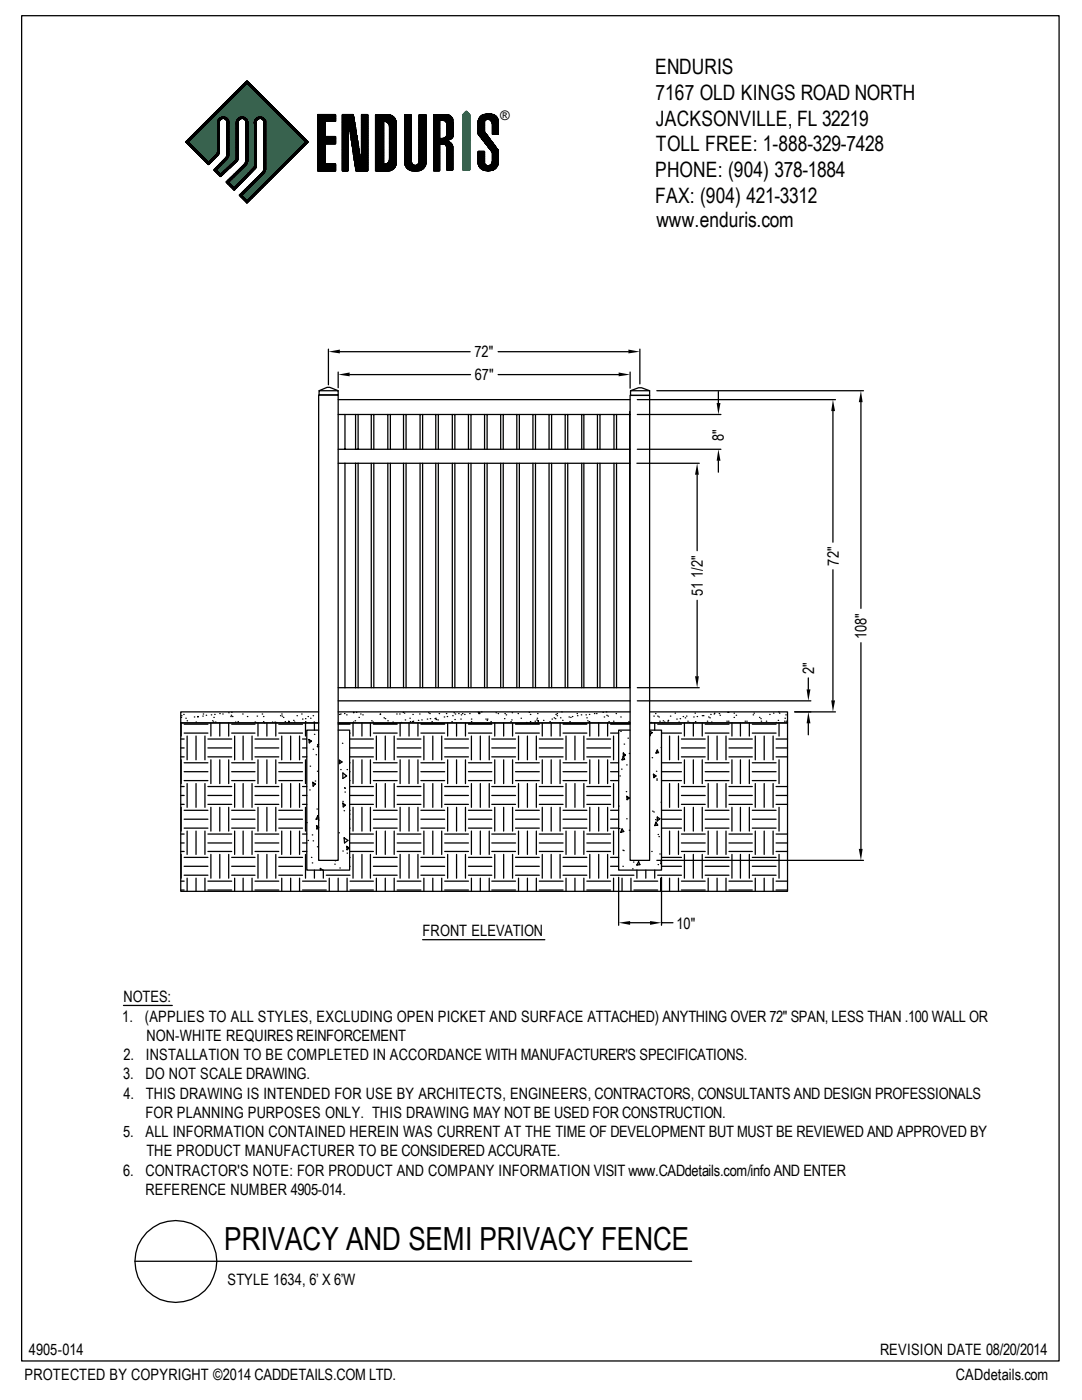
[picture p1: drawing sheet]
<svg xmlns="http://www.w3.org/2000/svg" width="216mm" height="279mm" viewBox="0 0 216 279" stroke-linecap="round" stroke-linejoin="round" font-family="sans-serif">
<defs><g id="words">
<text font-size="6.3" x="44.7" y="249.5">PRIVACY AND SEMI PRIVACY FENCE</text>
<g font-size="4.2">
<text x="130.7" y="14.7">ENDURIS</text>
<text x="130.8" y="19.9">7167 OLD KINGS ROAD NORTH</text>
<text x="130.9" y="25.1">JACKSONVILLE, FL 32219</text>
<text x="130.7" y="35.3">PHONE: (904) 378-1884</text>
<text x="130.9" y="30.1">TOLL FREE: 1-888-329-7428</text>
<text x="130.7" y="40.5">FAX: (904) 421-3312</text>
<text x="131" y="45.3">www.enduris.com</text>
</g>
<g font-size="3.1">
<text x="94.7" y="71.3">72&quot;</text>
<text x="94.7" y="75.9">67&quot;</text>
<text x="144.4" y="88" transform="rotate(-90 144.4 88)">8&quot;</text>
<text x="167.4" y="112.9" transform="rotate(-90 167.4 112.9)">72&quot;</text>
<text x="140.2" y="119" transform="rotate(-90 140.2 119)">51 1/2&quot;</text>
<text x="172.9" y="127.6" transform="rotate(-90 172.9 127.6)">108&quot;</text>
<text x="162.5" y="134.5" transform="rotate(-90 162.5 134.5)">2&quot;</text>
<text x="135" y="185.3">10&quot;</text>
<text x="84.3" y="186.9">FRONT ELEVATION</text>
<text x="24.4" y="203.9">1.</text>
<text x="24.6" y="200.1">NOTES:</text>
<text x="28.9" y="203.9">(APPLIES TO ALL STYLES, EXCLUDING OPEN PICKET AND SURFACE ATTACHED) ANYTHING OVER 72&quot; SPAN, LESS THAN .100 WALL OR</text>
<text x="29.2" y="207.7">NON-WHITE REQUIRES REINFORCEMENT</text>
<text x="24.6" y="215.4">3.</text>
<text x="24.6" y="211.6">2.</text>
<text x="29" y="215.4">DO NOT SCALE DRAWING.</text>
<text x="29.1" y="211.6">INSTALLATION TO BE COMPLETED IN ACCORDANCE WITH MANUFACTURER'S SPECIFICATIONS.</text>
<text x="24.6" y="219.3">4.</text>
<text x="29.1" y="219.3">THIS DRAWING IS INTENDED FOR USE BY ARCHITECTS, ENGINEERS, CONTRACTORS, CONSULTANTS AND DESIGN PROFESSIONALS</text>
<text x="24.6" y="226.9">5.</text>
<text x="29" y="223.1">FOR PLANNING PURPOSES ONLY. THIS DRAWING MAY NOT BE USED FOR CONSTRUCTION.</text>
<text x="29" y="226.9">ALL INFORMATION CONTAINED HEREIN WAS CURRENT AT THE TIME OF DEVELOPMENT BUT MUST BE REVIEWED AND APPROVED BY</text>
<text x="29.2" y="230.8">THE PRODUCT MANUFACTURER TO BE CONSIDERED ACCURATE.</text>
<text x="24.6" y="234.6">6.</text>
<text x="29" y="238.5">REFERENCE NUMBER 4905-014.</text>
<text x="29" y="234.6">CONTRACTOR'S NOTE: FOR PRODUCT AND COMPANY INFORMATION VISIT www.CADdetails.com/info AND ENTER</text>
<text x="45.4" y="256.5">STYLE 1634, 6’ X 6’W</text>
<text x="4.9" y="275.4">PROTECTED BY COPYRIGHT ©2014 CADDETAILS.COM LTD.</text>
<text x="5.8" y="270.3">4905-014</text>
<text x="175.6" y="270.3">REVISION DATE 08/20/2014</text>
<text x="190.8" y="275.4">CADdetails.com</text>
</g>
<text font-size="2.6" x="99.8" y="23.9">®</text>
</g></defs>
<g fill="none" stroke="#000" stroke-width=".25">
<path d="M4.3 3.1h207v268.5h-207zM45.4 20h.5M45.5 19.9h.5M45.6 19.8h.5M45.6 19.7h.5M45.7 19.6h.5M45.8 19.6h.5M45.9 19.5h.5M46 19.4h.5M46.1 19.3h.5M46.1 19.2h.6M46.2 19.1h.5"/>
<path d="M46.3 19h.5M46.4 19h.5M46.6 18.8h.5M46.6 18.9h.4M46.7 18.7h.5M46.7 18.6h.5M46.8 18.5h.5M46.9 18.5h.5M47 18.4h.5M47.1 18.3h.5M47.2 18.2h.5M47.2 18.1h.6"/>
<path d="M47.4 17.9h.5M47.4 18h.4M47.5 17.9h.5M47.6 17.8h.5M47.8 17.6h.5M47.8 17.7h.4M47.8 17.5h.5M47.9 17.4h.5M48 17.4h.5M48.2 17.2h.5M48.2 17.3h.4M48.3 17.1h.5"/>
<path d="M48.3 17h.6M48.5 16.8h.5M48.5 16.9h.4M48.6 16.8h.5M48.7 16.7h.5M48.9 16.5h.8M48.9 16.6h.9M48.9 16.4h.7M49 16.3h.5M49.2 16.3h.2M49.3 16.2h.1M49.3 16.2l-12.2 12.2"/>
<path d="M49.3 16.2l12.1 12.2-12.1 12.1-1.5-1.6 4.4-4.4M49.4 16.7h.5M49.4 16.8h.6M49.5 16.8h.5M49.6 16.9h.5M49.7 17h.5M49.8 17.1h.5M49.9 17.2h.5M50 17.3h.5M50 17.4h.5M50.1 17.4h.5M50.2 17.5h.5"/>
<path d="M50.3 17.6h.5M50.4 17.7h.5M50.5 17.8h.5M50.5 17.9h.6M50.6 17.9h.5M50.7 18h.5M50.8 18.1h.5M50.9 18.2h.5M51 18.3h.5M51.1 18.4h.5M51.1 18.5h.5M51.2 18.5h.5"/>
<path d="M51.3 18.6h.5M51.4 18.7h.5M51.5 18.8h.5M51.6 18.9h.5M51.6 19h.6M51.7 19h.5M51.8 19.1h.5M51.9 19.2h.5M52 19.3h.5M52.1 19.4h.5M52.2 19.5h.5M52.2 19.6h.5"/>
<path d="M52.3 19.6h.5M52.4 19.7h.5M52.5 19.8h.5M52.6 19.9h.5M52.7 20h.5M37.1 28.3h.5M37.1 28.4h.5M37.2 28.2h.5M37.2 28.4h.5M37.3 28.1h.5M37.3 28.5h.5M37.3 28h.5"/>
<path d="M37.3 28.6h.5M37.4 27.9h.5M37.4 28.7h.5M37.5 27.9h.5M37.5 28.8h.5M37.6 27.8h.5M37.6 28.9h.5M37.7 27.7h.5M37.7 29h.5M37.8 27.6h.5M37.8 29h.5M37.8 27.5h.6"/>
<path d="M37.8 29.1h.6M37.9 27.4h.5M37.9 29.2h.5M38 27.3h.5M38 29.3h.5M38.1 27.3h.5M38.1 29.4h.5M38.2 27.2h.5M38.2 29.5h.5M38.3 27.1h.5M38.3 29.5h.5M38.4 27h.5"/>
<path d="M38.4 29.6h.5M38.4 26.9h.5M38.4 29.7h.5M38.5 26.8h.5M38.5 29.8h.5M38.6 26.8h.5M38.6 29.9h.5M38.7 26.7h.5M38.7 30h.5M38.8 26.6h.5M38.8 30.1h.5M38.9 26.5h.5"/>
<path d="M38.9 30.1h.5M38.9 26.4h.6M38.9 30.2h.6M39 26.3h.5M39 30.3h.5M39.1 26.2h.5M39.1 30.4h.5M39.2 26.2h.5M39.2 30.5h.5M39.3 26.1h.5M39.3 30.6h.5M39.4 26h.5"/>
<path d="M39.4 30.6h.5M39.5 25.9h.5M39.5 30.7h.5M39.5 25.8h.5M39.5 30.8h.5M39.6 25.7h.5M39.6 30.9h.5M39.7 25.7h.5M39.7 31h.5M39.8 25.6h.5M39.8 31.1h.5M39.9 25.5h.5"/>
<path d="M39.9 31.2h.5M40 25.4h.5M40 31.2h.5M40 25.3h.6M40 31.3h.6M40.1 25.2h.5M40.1 31.4h.5M40.2 25.1h.5M40.2 31.5h.5M40.3 25.1h.5M40.3 31.6h.5M40.4 25h.5"/>
<path d="M40.4 31.7h.5M40.5 24.9h.5M40.5 31.7h.5M40.6 24.8h.5M40.6 31.8h.5M40.6 24.7h.5M40.6 31.9h.5M40.7 24.6h.5M40.7 32h.5M40.8 24.6h.5M40.8 32.1h.5M40.9 24.5h.5"/>
<path d="M40.9 32.2h.5M41 24.4h.5M41 32.3h.5M41.1 24.3h.5M41.1 32.3h.5M41.1 24.2h.6M41.1 32.4h1M41.2 24.1h.5M41.2 32.5h.8M41.3 24h.5M41.3 32.6h.6M41.4 24h.5"/>
<path d="M41.4 32.7h.4M41.5 23.9h.5M41.5 32.8h.2M41.6 23.8h.5M41.7 23.7h.5M41.7 32.3h.5M41.7 23.6h.5M41.8 23.5h.5M41.8 32.2h.5M41.9 23.5h.5M41.9 32.1h.5M42 23.4h.5"/>
<path d="M42 32h.5M42.1 23.3h.5M42.1 31.9h.5M42.2 23.2h.5M42.2 31.8h.5M42.2 23.1h.6M42.2 31.7h.6M42.3 23h.5M42.3 31.7h.5M42.4 22.9h.5M42.4 31.6h.5M42.5 31.5h.5"/>
<path d="M42.6 22.8h.5M42.6 22.9h.4M42.6 31.4h.5M42.7 22.7h.5M42.7 31.3h.5M42.8 22.6h.5M42.8 31.2h.5M42.8 33.8h.5M42.8 33.9h.4M42.8 34h.4M42.8 34h.5M42.8 22.5h.5"/>
<path d="M42.8 33.7h.5M42.8 34.1h.5M42.9 22.4h.5M42.9 31.1h.5M42.9 33.6h.5M42.9 34.2h.5M43 22.4h.5M43 31h.5M43 31l-1.4 1.4-4.2-4 11.9-11.9 11.7 11.9-11.7 11.6-1.1-1.1M43.1 22.3h.5M43.1 30.9h.5M43.1 33.4h.5"/>
<path d="M43.1 33.5h.4M43.1 34.3h.4M43.1 34.4h.5M43.2 22.2h.5M43.2 30.8h.4M43.2 33.4h.5M43.2 34.5h.5M43.3 22.1h.5M43.3 30.6h.4M43.3 30.7h.4M43.3 33.3h.5M43.3 34.5h.5"/>
<path d="M43.3 22h.6M43.3 30.5h.5M43.3 33.2h.6M43.4 30.2l-.1 .4-.3 .4M43.4 24.6a1.08 1.08 0 0 1 1.1-1.3 1.08 1.08 0 0 1 1.1 1.3l-.1 6.6-.3 .5-2.1 2.3 .8 .8 3.1-2.7 .2-.5M43.4 21.9h.5M43.4 24.1h.5M43.4 24.2h.4M43.4 24.3h.4M43.4 24.4h.4M43.4 24.5h.4M43.4 24.6h.4"/>
<path d="M43.4 24.7h.4M43.4 24.8h.4M43.4 24.9h.4M43.4 25h.4M43.4 25.1h.4M43.4 25.2h.4M43.4 25.3h.4M43.4 25.4h.4M43.4 25.5h.4M43.4 25.6h.4M43.4 25.7h.4M43.4 25.8h.4"/>
<path d="M43.4 25.9h.4M43.4 26h.4M43.4 26.1h.4M43.4 26.2h.4M43.4 26.3h.4M43.4 26.4h.4M43.4 26.5h.4M43.4 26.6h.4M43.4 26.7h.4M43.4 26.8h.4M43.4 26.9h.4M43.4 27h.4"/>
<path d="M43.4 27.1h.4M43.4 27.2h.4M43.4 27.3h.4M43.4 27.4h.4M43.4 27.5h.4M43.4 27.6h.4M43.4 27.7h.4M43.4 27.8h.4M43.4 27.9h.4M43.4 28h.4M43.4 28.1h.4M43.4 28.2h.4"/>
<path d="M43.4 28.3h.4M43.4 28.4h.4M43.4 28.5h.4M43.4 28.6h.4M43.4 28.7h.4M43.4 28.8h.4M43.4 28.9h.4M43.4 29h.4M43.4 29.1h.4M43.4 29.2h.4M43.4 29.3h.4M43.4 29.4h.4"/>
<path d="M43.4 29.5h.4M43.4 29.6h.4M43.4 29.7h.4M43.4 29.8h.4M43.4 29.9h.4M43.4 30h.4M43.4 30.1h.4M43.4 30.2h.4M43.4 30.3h.4M43.4 30.4h.4M43.4 33.1h.5M43.4 34.6h.5"/>
<path d="M43.4 34.7h.5M43.4 24.6v5.6M43.5 21.8h.5M43.5 24h.4M43.5 33h.5M43.5 34.8h1M43.6 21.8h.5M43.6 23.8h.5M43.6 23.9h.4M43.6 32.9h.5M43.6 34.9h.8M43.7 21.7h.5"/>
<path d="M43.7 23.7h.6M43.7 32.9h.5M43.8 21.6h.5M43.8 23.6h1.5M43.8 32.8h.5M43.8 35h.5M43.8 35.1h.4M43.9 21.5h.5M43.9 23.5h1.3M43.9 32.7h.5M43.9 35.1h.2M43.9 32.6h.5"/>
<path d="M43.9 35.2h.1M44 21.3h.5M44 21.4h.4M44 23.5h1M44 32.5h.5M44 34.7h.6M44.1 21.3h.5M44.1 32.4h.5M44.2 21.2h.5M44.2 23.4h.7M44.2 32.3h.5M44.2 34.6h.5"/>
<path d="M44.3 21.1h.5M44.3 32.3h.5M44.3 34.5h.5M44.4 21h.5M44.4 32.2h.5M44.4 34.5h.5M44.4 20.9h.6M44.4 32.1h.6M44.4 34.4h.6M44.5 20.8h.5M44.5 32h.5M44.5 34.3h.5"/>
<path d="M44.6 20.7h.5M44.6 31.9h.4M44.6 34.2h.5M44.7 20.7h.5M44.7 31.8h.5M44.7 34.1h.5M44.8 20.6h.5M44.8 23.7h.6M44.8 31.7h.5M44.8 34h.5M44.9 20.5h.5M44.9 31.7h.4"/>
<path d="M44.9 34h.5M45 20.4h.5M45 23.8h.5M45 31.6h.4M45 33.9h.5M45 20.3h.6M45 23.9h.6M45 31.5h.5M45 31.5l-2.3 2.5 1.2 1.2M45.1 20.2h.5M45.1 24h.5M45.1 31.3h.5"/>
<path d="M45.1 31.4h.4M45.1 33.8h.5M45.1 36.3h.5M45.2 20.2h.5M45.2 24h.4M45.2 31.2h.4M45.2 33.7h.4M45.2 36.2h.5M45.2 36.4h.4M45.3 24.2l-.6-.6-.5 .1-.5 .6v5.9l-.3 .8-1.8 1.9-4.5-4.5M45.3 30.6v.5l-.3 .4M45.3 20.1h.5"/>
<path d="M45.3 24.1h.3M45.3 24.2h.3M45.3 24.3h.3M45.3 24.4h.3M45.3 24.5h.4M45.3 24.6h.3M45.3 24.7h.3M45.3 24.8h.3M45.3 24.9h.3M45.3 25h.3M45.3 25.1h.3M45.3 25.2h.3"/>
<path d="M45.3 25.3h.3M45.3 25.4h.3M45.3 25.5h.3M45.3 25.6h.3M45.3 25.7h.3M45.3 25.8h.3M45.3 25.9h.3M45.3 26h.3M45.3 26.1h.3M45.3 26.2h.3M45.3 26.3h.3M45.3 26.4h.3"/>
<path d="M45.3 26.5h.3M45.3 26.6h.3M45.3 26.7h.3M45.3 26.8h.3M45.3 26.9h.3M45.3 27h.3M45.3 27.1h.3M45.3 27.2h.3M45.3 27.3h.3M45.3 27.4h.3M45.3 27.5h.3M45.3 27.6h.3"/>
<path d="M45.3 27.7h.3M45.3 27.8h.3M45.3 27.9h.3M45.3 28h.3M45.3 28.1h.3M45.3 28.2h.3M45.3 28.3h.3M45.3 28.4h.3M45.3 28.5h.3M45.3 28.6h.3M45.3 28.7h.3M45.3 28.8h.3"/>
<path d="M45.3 28.9h.3M45.3 29h.3M45.3 29.1h.3M45.3 29.2h.3M45.3 29.3h.3M45.3 29.4h.3M45.3 29.5h.3M45.3 29.6h.3M45.3 29.7h.3M45.3 29.8h.3M45.3 29.9h.3M45.3 30h.3"/>
<path d="M45.3 30.1h.3M45.3 30.2h.3M45.3 30.3h.3M45.3 30.4h.3M45.3 30.5h.3M45.3 30.6h.3M45.3 30.7h.3M45.3 30.8h.3M45.3 30.9h.3M45.3 31h.3M45.3 31.1h.3M45.3 33.6h.5"/>
<path d="M45.3 36.2h.5M45.3 36.5h.4M45.3 24.2v6.4M45.4 33.5h.5M45.4 36.1h.5M45.4 36.6h.5M45.5 33.4h.5M45.5 36h.5M45.5 36.7h.4M45.5 36.7h.5M45.6 33.4h.5M45.6 35.9h.5"/>
<path d="M45.6 33.3h.5M45.6 35.8h.5M45.6 36.8h.5M45.7 33.2h.5M45.7 35.7h.5M45.7 36.9h.5M45.8 33.1h.5M45.8 35.6h.5M45.8 37h.4M45.8 37.1h.5M45.9 33h.5M45.9 35.6h.5"/>
<path d="M46 32.9h.5M46 35.5h.5M46 37.2h.4M46.1 32.9h.5M46.1 37.3h.5M46.1 32.8h.6M46.1 35.3h.6M46.1 35.4h.5M46.1 37.4h.6M46.2 32.7h.5M46.2 35.2h.6M46.3 32.6h.5"/>
<path d="M46.3 37.5h.9M46.4 35.1h.4M46.4 37.6h.7M46.5 32.5h.5M46.5 35.1h.4M46.5 37.7h.5M46.5 37.8h.5M46.6 32.4h.4M46.6 35h.4M46.7 32.3h.5M46.7 34.9h.5M46.7 37.8h.1"/>
<path d="M46.7 37.9h.1M46.7 34.7h.6M46.7 34.8h.5M46.8 32.2h.5M46.8 37.4h.5M46.9 32.1h.4M46.9 34.6h.4M46.9 37.3h.5M46.9 37.3h.4M47 32h.4M47 34.5h.5M47.1 31.8h.4"/>
<path d="M47.1 31.9h.3M47.1 34.5h.5M47.1 37.1h.5M47.1 37.2h.4M47.2 24.7h.1M47.2 24.2h.4M47.2 24.3h.3M47.2 24.4h.3M47.2 24.5h.3M47.2 24.6h.3M47.2 24.8h.3M47.2 24.9h.3"/>
<path d="M47.2 25h.3M47.2 25.1h.3M47.2 25.2h.3M47.2 25.3h.3M47.2 25.4h.3M47.2 25.5h.3M47.2 25.6h.3M47.2 25.7h.3M47.2 25.8h.3M47.2 25.9h.3M47.2 26h.3M47.2 26.1h.3"/>
<path d="M47.2 26.2h.3M47.2 26.3h.3M47.2 26.4h.3M47.2 26.5h.3M47.2 26.6h.3M47.2 26.7h.3M47.2 26.8h.3M47.2 26.9h.3M47.2 27h.3M47.2 27.1h.3M47.2 27.2h.3M47.2 27.3h.3"/>
<path d="M47.2 27.4h.3M47.2 27.5h.3M47.2 27.6h.3M47.2 27.7h.3M47.2 27.8h.3M47.2 27.9h.3M47.2 28h.3M47.2 28.1h.3M47.2 28.2h.3M47.2 28.3h.3M47.2 28.4h.3M47.2 28.5h.3"/>
<path d="M47.2 28.6h.3M47.2 28.7h.3M47.2 28.8h.3M47.2 28.9h.3M47.2 29h.3M47.2 29.1h.3M47.2 29.2h.3M47.2 29.3h.3M47.2 29.4h.3M47.2 29.5h.3M47.2 29.6h.3M47.2 29.7h.3"/>
<path d="M47.2 29.8h.3M47.2 29.9h.3M47.2 30h.3M47.2 30.1h.3M47.2 30.2h.3M47.2 30.3h.3M47.2 30.4h.3M47.2 30.5h.3M47.2 30.6h.3M47.2 30.7h.3M47.2 30.8h.3M47.2 30.9h.3"/>
<path d="M47.2 31h.3M47.2 31.1h.3M47.2 31.2h.3M47.2 31.3h.3M47.2 31.4h.3M47.2 31.5h.3M47.2 31.6h.3M47.2 31.7h.3M47.2 34.4h.5M47.2 37h.5M47.2 24h.5M47.2 24.1h.4"/>
<path d="M47.2 34.3h.5M47.2 36.9h.6M47.3 23.9h.5M47.3 24h.4M47.3 34.2h.5M47.4 23.8h.5M47.4 34.1h.5M47.4 36.7h.5M47.4 36.8h.4M47.5 24.7h-.3a1.12 1.12 0 0 1 1-1.4 1.12 1.12 0 0 1 1.2 1.3l-.1 7.9-.4 .5-3.3 3.3 1.1 1.2 3.9-4.1M47.5 23.7h.6M47.5 24.6h-.3v7"/>
<path d="M47.5 34h.5M47.5 36.7h.5M47.6 23.6h1.5M47.6 34h.5M47.6 36.6h.5M47.7 23.5h1.2M47.7 33.9h.5M47.7 36.5h.5M47.8 33.8h.5M47.8 36.4h.5M47.8 23.5h1.1M47.8 33.7h.5"/>
<path d="M47.8 36.3h.5M47.8 38.9h.5M47.8 39h.5M47.9 33.6h.5M47.9 36.2h.5M47.9 38.8h.5M47.9 39.1h.4M48 23.4h.6M48 33.5h.5M48 36.2h.5M48 38.7h.5M48 39.2h.5"/>
<path d="M48.1 33.4h.5M48.1 36.1h.5M48.1 39.3h.5M48.2 33.4h.5M48.2 36h.5M48.2 38.5h.5M48.2 38.6h.4M48.2 39.4h.4M48.3 33.3h.5M48.3 35.9h.5M48.3 38.4h.5M48.3 39.5h.5"/>
<path d="M48.3 33.2h.6M48.3 35.8h.6M48.3 38.4h.6M48.3 39.5h.6M48.4 33.1h.5M48.4 35.7h.5M48.4 39.6h.5M48.5 23.7h.7M48.5 33h.5M48.5 35.6h.5M48.5 38.2h.5M48.5 38.3h.4"/>
<path d="M48.5 39.7h.4M48.6 32.9h.5M48.6 35.6h.5M48.6 38.1h.5M48.6 39.8h.5M48.7 32.9h.5M48.7 35.5h.5M48.7 38h.5M48.7 39.9h.5M48.8 23.8h.5M48.8 32.8h.4M48.8 35.4h.5"/>
<path d="M48.8 40h.5M48.8 32.8l-3.7 3.5M48.9 23.9h.4M48.9 32.7h.4M48.9 35.3h.5M48.9 37.9h.4M48.9 24h.5M48.9 32.5h.5M48.9 32.6h.4M48.9 35.2h.5M48.9 37.8h.5M49 24h.4"/>
<path d="M49 24.1h.4M49 32.3h.4M49 32.4h.4M49 35.1h.4M49.1 24.3l-.2-.4a.9 .9 0 0 0-1.5 .4l-.1 7.6-.1 .4-3.3 2.9M49.1 24.2h.3M49.1 24.3h.3M49.1 24.4h.3M49.1 24.5h.3M49.1 24.6h.3M49.1 24.7h.3M49.1 24.8h.3"/>
<path d="M49.1 24.9h.3M49.1 25h.3M49.1 25.1h.3M49.1 25.2h.3M49.1 25.3h.3M49.1 25.4h.3M49.1 25.5h.3M49.1 25.6h.3M49.1 25.7h.3M49.1 25.8h.3M49.1 25.9h.3M49.1 26h.3"/>
<path d="M49.1 26.1h.3M49.1 26.2h.3M49.1 26.3h.3M49.1 26.4h.3M49.1 26.5h.3M49.1 26.6h.3M49.1 26.7h.3M49.1 26.8h.3M49.1 26.9h.3M49.1 27h.3M49.1 27.1h.3M49.1 27.2h.3"/>
<path d="M49.1 27.3h.3M49.1 27.4h.3M49.1 27.5h.3M49.1 27.6h.3M49.1 27.7h.3M49.1 27.8h.3M49.1 27.9h.3M49.1 28h.3M49.1 28.1h.3M49.1 28.2h.3M49.1 28.3h.3M49.1 28.4h.3"/>
<path d="M49.1 28.5h.3M49.1 28.6h.3M49.1 28.7h.3M49.1 28.8h.3M49.1 28.9h.3M49.1 29h.3M49.1 29.1h.3M49.1 29.2h.3M49.1 29.3h.3M49.1 29.4h.3M49.1 29.5h.3M49.1 29.6h.3"/>
<path d="M49.1 29.7h.3M49.1 29.8h.3M49.1 29.9h.3M49.1 30h.3M49.1 30.1h.3M49.1 30.2h.3M49.1 30.3h.3M49.1 30.4h.3M49.1 30.5h.3M49.1 30.6h.3M49.1 30.7h.3M49.1 30.8h.3"/>
<path d="M49.1 30.9h.3M49.1 31h.3M49.1 31.1h.3M49.1 31.2h.3M49.1 31.3h.3M49.1 31.4h.3M49.1 31.5h.3M49.1 31.6h.3M49.1 31.7h.3M49.1 31.8h.3M49.1 31.9h.3M49.1 32h.3"/>
<path d="M49.1 32.1h.3M49.1 32.2h.3M49.1 32.3h.3M49.1 35.1h.5M49.1 37.7h.4M49.1 24.3v7.8M49.1 32.1l-.3 .7M49.2 35h.4M49.2 37.6h.4M49.3 34.9h.4M49.3 37.4h.6M49.3 37.5h.4"/>
<path d="M49.4 34.8h.4M49.4 37.3h.5M49.4 40h.5M49.4 34.7h.6M49.4 37.3h.6M49.4 39.9h.6M49.5 34.5h.5M49.5 34.6h.5M49.5 39.8h.5M49.6 37.1h.6M49.6 37.2h.4M49.6 39.7h.4"/>
<path d="M49.7 34.5h.4M49.7 37h.5M49.7 39.6h.5M49.8 34.3h.5M49.8 34.4h.4M49.8 36.9h.5M49.8 39.5h.5M49.9 34.2h.5M49.9 39.5h.5M50 36.7h.5M50 36.8h.4M50 39.4h.5"/>
<path d="M50 34h.5M50 34.1h.5M50 39.3h.5M50.1 34h.5M50.1 36.6h.5M50.1 39.2h.5M50.2 33.9h.5M50.2 39.1h.5M50.3 33.8h.5M50.3 36.5h.4M50.3 39h.5M50.4 33.7h.5"/>
<path d="M50.4 36.3h.6M50.4 36.4h.4M50.4 38.9h.5M50.5 33.6h.5M50.5 38.9h.5M50.5 33.5h.6M50.5 36.2h.6M50.5 36.2h.5M50.5 38.8h.6M50.6 33.4h.5M50.6 38.7h.5M50.7 24.4h.4"/>
<path d="M50.7 24.5h.4M50.7 24.6h.4M50.7 33.3h.4M50.7 33.4h.4M50.7 36.1h.4M50.7 38.6h.5M50.8 24.7v-.5a1.09 1.09 0 0 1 1.3-.7 1.09 1.09 0 0 1 .8 1.2M50.8 24h.4M50.8 24.1h.3M50.8 24.2h.3M50.8 24.3h.3M50.8 24.7h.3"/>
<path d="M50.8 24.8h.3M50.8 24.9h.3M50.8 25h.3M50.8 25.1h.3M50.8 25.2h.3M50.8 25.3h.3M50.8 25.4h.3M50.8 25.5h.3M50.8 25.6h.3M50.8 25.7h.3M50.8 25.8h.3M50.8 25.9h.3"/>
<path d="M50.8 26h.3M50.8 26.1h.3M50.8 26.2h.3M50.8 26.3h.3M50.8 26.4h.3M50.8 26.5h.3M50.8 26.6h.3M50.8 26.7h.3M50.8 26.8h.3M50.8 26.9h.3M50.8 27h.3M50.8 27.1h.3"/>
<path d="M50.8 27.2h.3M50.8 27.3h.3M50.8 27.4h.3M50.8 27.5h.3M50.8 27.6h.3M50.8 27.7h.3M50.8 27.8h.3M50.8 27.9h.3M50.8 28h.3M50.8 28.1h.3M50.8 28.2h.3M50.8 28.3h.3"/>
<path d="M50.8 28.4h.3M50.8 28.5h.3M50.8 28.6h.3M50.8 28.7h.3M50.8 28.8h.3M50.8 28.9h.3M50.8 29h.3M50.8 29.1h.3M50.8 29.2h.3M50.8 29.3h.3M50.8 29.4h.3M50.8 29.5h.3"/>
<path d="M50.8 29.6h.3M50.8 29.7h.3M50.8 29.8h.3M50.8 29.9h.3M50.8 30h.3M50.8 30.1h.3M50.8 30.2h.3M50.8 30.3h.3M50.8 30.4h.3M50.8 30.5h.3M50.8 30.6h.3M50.8 30.7h.3"/>
<path d="M50.8 30.8h.3M50.8 30.9h.3M50.8 31h.3M50.8 31.1h.3M50.8 31.2h.3M50.8 31.3h.3M50.8 31.4h.3M50.8 31.5h.3M50.8 31.6h.3M50.8 31.7h.3M50.8 31.8h.3M50.8 31.9h.3"/>
<path d="M50.8 32h.3M50.8 32.1h.3M50.8 32.2h.3M50.8 32.3h.3M50.8 32.4h.3M50.8 32.5h.3M50.8 32.6h.3M50.8 32.7h.3M50.8 32.8h.3M50.8 32.9h.3M50.8 33h.3M50.8 33.1h.3"/>
<path d="M50.8 33.2h.3M50.8 36h.5M50.8 38.5h.5M50.8 24.7v8.5M50.8 33.2l-.2 .2M50.9 23.9h.5M50.9 24h.4M50.9 35.8h.5M50.9 35.9h.4M50.9 38.4h.5M51 23.8h.5M51 38.4h.5"/>
<path d="M51.1 23.7h.5M51.1 35.7h.4M51.1 38.3h.5M51.1 23.6h1.6M51.1 35.6h.5M51.1 38.2h.5M51.2 23.5h1.4M51.2 35.5h.5M51.2 35.6h.4M51.2 38.1h.5M51.3 38h.5M51.4 23.5h1"/>
<path d="M51.4 35.4h.4M51.4 37.9h.5M51.5 35.3h.4M51.5 37.8h.5M51.6 23.4h.6M51.6 35.2h.5M51.6 37.8h.5M51.6 35.1h.5M51.6 37.7h.6M51.7 35.1h.5M51.7 37.6h.5M51.8 35h.4"/>
<path d="M51.8 37.5h.5M51.9 34.9h.5M51.9 37.4h.5M52 34.7h.5M52 34.8h.4M52 37.3h.5M52.1 37.3h.5M52.2 23.7h.5M52.2 34.6h.4M52.2 37.2h.5M52.2 34.5h.5M52.2 37.1h.5"/>
<path d="M52.3 23.8h.5M52.3 34.4h.5M52.3 34.5h.4M52.3 37h.5M52.4 23.9h.5M52.4 36.9h.5M52.5 24h.4M52.5 34.2h.4M52.5 34.3h.3M52.5 36.8h.5M52.6 24h.4M52.6 34h.3"/>
<path d="M52.6 34.1h.3M52.6 36.7h.5M52.7 24.3l-.2-.4a.9 .9 0 0 0-1.4 .4v9l-.3 .4-4.1 4.2-1.6-1.6M52.7 33.6l-.1 .5-.4 .4M52.7 24.1h.3M52.7 24.2h.3M52.7 24.3h.3M52.7 24.4h.3M52.7 24.5h.3M52.7 24.6h.3M52.7 24.7h.3M52.7 24.8h.3"/>
<path d="M52.7 24.9h.3M52.7 25h.3M52.7 25.1h.3M52.7 25.2h.3M52.7 25.3h.3M52.7 25.4h.3M52.7 25.5h.3M52.7 25.6h.3M52.7 25.7h.3M52.7 25.8h.3M52.7 25.9h.3M52.7 26h.3"/>
<path d="M52.7 26.1h.3M52.7 26.2h.3M52.7 26.3h.3M52.7 26.4h.3M52.7 26.5h.3M52.7 26.6h.3M52.7 26.7h.3M52.7 26.8h.3M52.7 26.9h.3M52.7 27h.3M52.7 27.1h.3M52.7 27.2h.3"/>
<path d="M52.7 27.3h.3M52.7 27.4h.3M52.7 27.5h.3M52.7 27.6h.3M52.7 27.7h.3M52.7 27.8h.3M52.7 27.9h.3M52.7 28h.3M52.7 28.1h.3M52.7 28.2h.3M52.7 28.3h.3M52.7 28.4h.3"/>
<path d="M52.7 28.5h.3M52.7 28.6h.3M52.7 28.7h.3M52.7 28.8h.3M52.7 28.9h.3M52.7 29h.3M52.7 29.1h.3M52.7 29.2h.3M52.7 29.3h.3M52.7 29.4h.3M52.7 29.5h.3M52.7 29.6h.3"/>
<path d="M52.7 29.7h.3M52.7 29.8h.3M52.7 29.9h.3M52.7 30h.3M52.7 30.1h.3M52.7 30.2h.3M52.7 30.3h.3M52.7 30.4h.3M52.7 30.5h.3M52.7 30.6h.3M52.7 30.7h.3M52.7 30.8h.3"/>
<path d="M52.7 30.9h.3M52.7 31h.3M52.7 31.1h.3M52.7 31.2h.3M52.7 31.3h.3M52.7 31.4h.3M52.7 31.5h.3M52.7 31.6h.3M52.7 31.7h.3M52.7 31.8h.3M52.7 31.9h.3M52.7 32h.3"/>
<path d="M52.7 32.1h.3M52.7 32.2h.3M52.7 32.3h.3M52.7 32.4h.3M52.7 32.5h.3M52.7 32.6h.3M52.7 32.7h.3M52.7 32.8h.3M52.7 32.9h.3M52.7 33h.3M52.7 33.1h.3M52.7 33.2h.3"/>
<path d="M52.7 33.3h.3M52.7 33.4h.3M52.7 33.5h.3M52.7 33.6h.3M52.7 33.7h.3M52.7 33.8h.3M52.7 33.9h.3M52.7 34h.2M52.7 36.7h.5M52.7 24.3v9.3M52.7 20.1h.6M52.7 36.6h.6"/>
<path d="M52.8 20.2h.5M52.8 36.5h.5M52.9 24.6v9l-.2 .6-.3 .5-4.2 4.3M52.9 20.2h.5M52.9 36.4h.5M53 20.3h.5M53 36.3h.5M53.1 20.4h.5M53.1 36.2h.5M53.2 20.5h.5M53.2 36.2h.5M53.3 20.6h.5"/>
<path d="M53.3 36.1h.5M53.3 20.7h.5M53.3 36h.5M53.4 20.7h.5M53.4 35.9h.5M53.5 20.8h.5M53.5 35.8h.5M53.6 20.9h.5M53.6 35.7h.5M53.7 21h.5M53.7 35.6h.5M53.8 21.1h.5"/>
<path d="M53.8 35.6h.5M53.8 21.2h.6M53.8 35.5h.6M53.9 21.3h.5M53.9 35.4h.5M54 21.3h.5M54 35.3h.5M54.1 21.4h.5M54.1 35.2h.5M54.2 21.5h.5M54.2 35.1h.5M54.3 21.6h.5"/>
<path d="M54.3 35.1h.5M54.4 21.7h.5M54.4 35h.5M54.4 21.8h.5M54.4 34.9h.5M54.5 21.8h.5M54.5 34.8h.5M54.6 21.9h.5M54.6 34.7h.5M54.7 22h.5M54.7 34.6h.5M54.8 22.1h.5"/>
<path d="M54.8 34.5h.5M54.9 22.2h.5M54.9 34.5h.5M54.9 22.3h.6M54.9 34.4h.6M55 22.4h.5M55 34.3h.5M55.1 22.4h.5M55.1 34.2h.5M55.2 22.5h.5M55.2 34.1h.5M55.3 22.6h.5"/>
<path d="M55.3 34h.5M55.4 22.7h.5M55.4 34h.5M55.5 22.8h.5M55.5 33.9h.5M55.5 22.9h.5M55.5 33.8h.5M55.6 22.9h.5M55.6 33.7h.5M55.7 23h.5M55.7 33.6h.5M55.8 23.1h.5"/>
<path d="M55.8 33.5h.5M55.9 23.2h.5M55.9 33.4h.5M56 23.3h.5M56 33.4h.5M56 23.4h.6M56 33.3h.6M56.1 23.5h.5M56.1 33.2h.5M56.2 23.5h.5M56.2 33.1h.5M56.3 23.6h.5"/>
<path d="M56.3 33h.5M56.4 23.7h.5M56.4 32.9h.5M56.5 23.8h.5M56.5 32.9h.5M56.6 23.9h.5M56.6 32.8h.5M56.6 24h.5M56.6 32.7h.5M56.7 24h.5M56.7 32.6h.5M56.8 24.1h.5"/>
<path d="M56.8 32.5h.5M56.9 24.2h.5M56.9 32.4h.5M57 24.3h.5M57 32.3h.5M57.1 24.4h.5M57.1 32.3h.5M57.1 24.5h.6M57.1 32.2h.6M57.2 24.6h.5M57.2 32.1h.5M57.3 24.6h.5"/>
<path d="M57.3 32h.5M57.4 24.7h.5M57.4 31.9h.5M57.5 24.8h.5M57.5 31.8h.5M57.6 24.9h.5M57.6 31.7h.5M57.7 25h.5M57.7 31.7h.5M57.7 25.1h.6M57.7 31.6h.6M57.8 25.1h.5"/>
<path d="M57.8 31.5h.5M57.9 25.2h.5M57.9 31.4h.5M58 25.3h.5M58 31.3h.5M58.1 25.4h.5M58.1 31.2h.5M58.2 25.5h.5M58.2 31.2h.5M58.3 25.6h.5M58.3 31.1h.5M58.3 25.7h.5"/>
<path d="M58.3 31h.5M58.4 25.7h.5M58.4 30.9h.5M58.5 25.8h.5M58.5 30.8h.5M58.6 25.9h.5M58.6 30.7h.5M58.7 26h.5M58.7 30.6h.5M58.8 26.1h.5M58.8 30.6h.5M58.8 26.2h.6"/>
<path d="M58.8 30.5h.6M58.9 26.2h.5M58.9 30.4h.5M59 26.3h.5M59 30.3h.5M59.1 26.4h.5M59.1 30.2h.5M59.2 26.5h.5M59.2 30.1h.5M59.3 26.6h.5M59.3 30.1h.5M59.4 26.7h.5"/>
<path d="M59.4 30h.5M59.4 26.8h.5M59.4 29.9h.5M59.5 26.8h.5M59.5 29.8h.5M59.6 26.9h.5M59.6 29.7h.5M59.7 27h.5M59.7 29.6h.5M59.8 27.1h.5M59.8 29.5h.5M59.9 27.2h.5"/>
<path d="M59.9 29.5h.5M59.9 27.3h.6M59.9 29.4h.6M60 27.3h.5M60 29.3h.5M60.1 27.4h.5M60.1 29.2h.5M60.2 27.5h.5M60.2 29.1h.5M60.3 27.6h.5M60.3 29h.5M60.4 27.7h.5"/>
<path d="M60.4 29h.5M60.5 27.8h.5M60.5 28.9h.5M60.5 27.9h.5M60.5 28.8h.5M60.6 27.9h.5M60.6 28.7h.5M60.7 28h.5M60.7 28.6h.5M60.8 28.1h.5M60.8 28.5h.5M60.9 28.2h.5"/>
<path d="M60.9 28.4h.5M61 28.3h.5M61 28.4h.5M63.4 22.9h3.5v1.3h-2.1v3.1h2.1v1.4h-2.1v4h2.1v1.4h-3.5zM63.4 22.9h3.6M63.4 23h3.6M63.4 23.1h3.6M63.4 23.2h3.6M63.4 23.3h3.6M63.4 23.4h3.6M63.4 23.5h3.6M63.4 23.6h3.6"/>
<path d="M63.4 23.7h3.6M63.4 23.8h3.6M63.4 23.9h3.6M63.4 24h3.6M63.4 24.1h3.6M63.4 24.2h3.6M63.4 24.3h1.5M63.4 24.4h1.5M63.4 24.5h1.5M63.4 24.6h1.5M63.4 24.7h1.5M63.4 24.8h1.5"/>
<path d="M63.4 24.9h1.5M63.4 25h1.5M63.4 25.1h1.5M63.4 25.2h1.5M63.4 25.3h1.5M63.4 25.4h1.5M63.4 25.5h1.5M63.4 25.6h1.5M63.4 25.7h1.5M63.4 25.8h1.5M63.4 25.9h1.5M63.4 26h1.5"/>
<path d="M63.4 26.1h1.5M63.4 26.2h1.5M63.4 26.3h1.5M63.4 26.4h1.5M63.4 26.5h1.5M63.4 26.6h1.5M63.4 26.7h1.5M63.4 26.8h1.5M63.4 26.9h1.5M63.4 27h1.5M63.4 27.1h1.5M63.4 27.2h1.5"/>
<path d="M63.4 27.3h3.6M63.4 27.4h3.6M63.4 27.5h3.6M63.4 27.6h3.6M63.4 27.7h3.6M63.4 27.8h3.6M63.4 27.9h3.6M63.4 28h3.6M63.4 28.1h3.6M63.4 28.2h3.6M63.4 28.3h3.6M63.4 28.4h3.6"/>
<path d="M63.4 28.5h3.6M63.4 28.6h3.6M63.4 28.7h3.6M63.4 28.8h1.5M63.4 28.9h1.5M63.4 29h1.5M63.4 29.1h1.5M63.4 29.2h1.5M63.4 29.3h1.5M63.4 29.4h1.5M63.4 29.5h1.5M63.4 29.6h1.5"/>
<path d="M63.4 29.7h1.5M63.4 29.8h1.5M63.4 29.9h1.5M63.4 30h1.5M63.4 30.1h1.5M63.4 30.2h1.5M63.4 30.3h1.5M63.4 30.4h1.5M63.4 30.5h1.5M63.4 30.6h1.5M63.4 30.7h1.5M63.4 30.8h1.5"/>
<path d="M63.4 30.9h1.5M63.4 31h1.5M63.4 31.1h1.5M63.4 31.2h1.5M63.4 31.3h1.5M63.4 31.4h1.5M63.4 31.5h1.5M63.4 31.6h1.5M63.4 31.7h1.5M63.4 31.8h1.5M63.4 31.9h1.5M63.4 32h1.5"/>
<path d="M63.4 32.1h1.5M63.4 32.2h1.5M63.4 32.3h1.5M63.4 32.4h1.5M63.4 32.5h1.5M63.4 32.6h1.5M63.4 32.7h1.5M63.4 32.8h3.6M63.4 32.9h3.6M63.4 33h3.6M63.4 33.1h3.6M63.4 33.2h3.6"/>
<path d="M63.4 33.3h3.6M63.4 33.4h3.6M63.4 33.5h3.6M63.4 33.6h3.6M63.4 33.7h3.6M63.4 33.8h3.6M63.4 33.9h3.6M63.4 34h3.6M63.4 34.1h3.6M68.3 22.9h2.1l1.6 9.8h.1v-9.8h1.2v11.2h-2.3l-1.4-9.6h-.3v9.6h-1zM68.3 22.9h2.2M68.3 23h2.2"/>
<path d="M68.3 23.1h2.2M68.3 23.2h2.2M68.3 23.3h2.3M68.3 23.4h2.3M68.3 23.5h2.3M68.3 23.6h2.3M68.3 23.7h2.3M68.3 23.8h2.3M68.3 23.9h2.4M68.3 24h2.4M68.3 24.1h2.4M68.3 24.2h2.4"/>
<path d="M68.3 24.3h2.4M68.3 24.4h2.5M68.3 24.5h1.1M68.3 24.6h1.1M68.3 24.7h1.1M68.3 24.8h1.1M68.3 24.9h1.1M68.3 25h1.1M68.3 25.1h1.1M68.3 25.2h1.1M68.3 25.3h1.1M68.3 25.4h1.1"/>
<path d="M68.3 25.5h1.1M68.3 25.6h1.1M68.3 25.7h1.1M68.3 25.8h1.1M68.3 25.9h1.1M68.3 26h1.1M68.3 26.1h1.1M68.3 26.2h1.1M68.3 26.3h1.1M68.3 26.4h1.1M68.3 26.5h1.1M68.3 26.6h1.1"/>
<path d="M68.3 26.7h1.1M68.3 26.8h1.1M68.3 26.9h1.1M68.3 27h1.1M68.3 27.1h1.1M68.3 27.2h1.1M68.3 27.3h1.1M68.3 27.4h1.1M68.3 27.5h1.1M68.3 27.6h1.1M68.3 27.7h1.1M68.3 27.8h1.1"/>
<path d="M68.3 27.9h1.1M68.3 28h1.1M68.3 28.1h1.1M68.3 28.2h1.1M68.3 28.3h1.1M68.3 28.4h1.1M68.3 28.5h1.1M68.3 28.6h1.1M68.3 28.7h1.1M68.3 28.8h1.1M68.3 28.9h1.1M68.3 29h1.1"/>
<path d="M68.3 29.1h1.1M68.3 29.2h1.1M68.3 29.3h1.1M68.3 29.4h1.1M68.3 29.5h1.1M68.3 29.6h1.1M68.3 29.7h1.1M68.3 29.8h1.1M68.3 29.9h1.1M68.3 30h1.1M68.3 30.1h1.1M68.3 30.2h1.1"/>
<path d="M68.3 30.3h1.1M68.3 30.4h1.1M68.3 30.5h1.1M68.3 30.6h1.1M68.3 30.7h1.1M68.3 30.8h1.1M68.3 30.9h1.1M68.3 31h1.1M68.3 31.1h1.1M68.3 31.2h1.1M68.3 31.3h1.1M68.3 31.4h1.1"/>
<path d="M68.3 31.5h1.1M68.3 31.6h1.1M68.3 31.7h1.1M68.3 31.8h1.1M68.3 31.9h1.1M68.3 32h1.1M68.3 32.1h1.1M68.3 32.2h1.1M68.3 32.3h1.1M68.3 32.4h1.1M68.3 32.5h1.1M68.3 32.6h1.1"/>
<path d="M68.3 32.7h1.1M68.3 32.8h1.1M68.3 32.9h1.1M68.3 33h1.1M68.3 33.1h1.1M68.3 33.2h1.1M68.3 33.3h1.1M68.3 33.4h1.1M68.3 33.5h1.1M68.3 33.6h1.1M68.3 33.7h1.1M68.3 33.8h1.1"/>
<path d="M68.3 33.9h1.1M68.3 34h1.1M68.3 34.1h1.1M69.6 24.5h1.2M69.6 24.6h1.2M69.7 24.6h1.1M69.7 24.7h1.1M69.7 24.8h1.1M69.7 24.9h1.2M69.7 25h1.2M69.7 25.1h1.2M69.8 25.2h1.1"/>
<path d="M69.8 25.3h1.1M69.8 25.4h1.2M69.8 25.5h1.2M69.8 25.6h1.2M69.8 25.7h1.2M69.8 25.8h1.2M69.8 25.9h1.2M69.8 26h1.2M69.8 26.1h1.2M69.8 26.2h1.2M69.9 26.3h1.1M69.9 26.4h1.1"/>
<path d="M69.9 26.5h1.2M69.9 26.6h1.2M69.9 26.7h1.2M69.9 26.8h1.2M70 26.9h1.1M70 27h1.2M70 27.1h1.2M70 27.2h1.2M70 27.3h1.2M70 27.4h1.2M70.1 27.5h1.2M70.1 27.6h1.2"/>
<path d="M70.1 27.7h1.2M70.1 27.8h1.2M70.1 27.9h1.2M70.1 28h1.3M70.2 28.1h1.2M70.2 28.2h1.2M70.2 28.3h1.2M70.2 28.4h1.2M70.2 28.5h1.3M70.2 28.6h1.3M70.3 28.7h1.2M70.3 28.8h1.2"/>
<path d="M70.3 28.9h1.2M70.3 29h1.2M70.3 29.1h1.2M70.3 29.2h1.2M70.4 29.3h1.1M70.4 29.4h1.1M70.4 29.5h1.1M70.4 29.6h1.2M70.4 29.7h1.2M70.4 29.8h1.2M70.4 29.9h1.2M70.4 30h1.2"/>
<path d="M70.4 30.1h1.2M70.4 30.1h1.3M70.4 30.2h1.3M70.4 30.3h1.3M70.5 30.4h1.2M70.5 30.5h1.2M70.5 30.6h1.2M70.5 30.7h1.3M70.5 30.8h1.3M70.5 30.9h1.3M70.6 31h1.2M70.6 31.1h1.2"/>
<path d="M70.6 31.2h1.2M70.6 31.2h1.3M70.6 31.3h1.3M70.6 31.4h1.3M70.6 31.5h1.3M70.7 31.6h1.2M70.7 31.7h1.2M70.7 31.7h1.3M70.7 31.8h1.3M70.7 31.9h1.3M70.7 32h1.3M70.8 32.1h1.2"/>
<path d="M70.8 32.2h1.2M70.8 32.3h1.3M70.8 32.4h1.3M70.8 32.5h1.3M70.8 32.6h1.3M70.9 32.7h2.5M70.9 32.8h2.5M70.9 32.9h2.5M70.9 33h2.5M70.9 33.1h2.5M70.9 33.2h2.5M71 33.3h2.4"/>
<path d="M71 33.4h2.4M71 33.5h2.4M71 33.6h2.4M71 33.7h2.4M71 33.8h2.4M71 33.9h2.4M71 34h2.4M71 34.1h2.3M72.1 22.9h1.3M72.1 23h1.3M72.1 23.1h1.3M72.1 23.2h1.3"/>
<path d="M72.1 23.3h1.3M72.1 23.4h1.3M72.1 23.5h1.3M72.1 23.6h1.3M72.1 23.7h1.3M72.1 23.8h1.3M72.1 23.9h1.3M72.1 24h1.3M72.1 24.1h1.3M72.1 24.2h1.3M72.1 24.3h1.3M72.1 24.4h1.3"/>
<path d="M72.1 24.5h1.3M72.1 24.6h1.3M72.1 24.7h1.3M72.1 24.8h1.3M72.1 24.9h1.3M72.1 25h1.3M72.1 25.1h1.3M72.1 25.2h1.3M72.1 25.3h1.3M72.1 25.4h1.3M72.1 25.5h1.3M72.1 25.6h1.3"/>
<path d="M72.1 25.7h1.3M72.1 25.8h1.3M72.1 25.9h1.3M72.1 26h1.3M72.1 26.1h1.3M72.1 26.2h1.3M72.1 26.3h1.3M72.1 26.4h1.3M72.1 26.5h1.3M72.1 26.6h1.3M72.1 26.7h1.3M72.1 26.8h1.3"/>
<path d="M72.1 26.9h1.3M72.1 27h1.3M72.1 27.1h1.3M72.1 27.2h1.3M72.1 27.3h1.3M72.1 27.4h1.3M72.1 27.5h1.3M72.1 27.6h1.3M72.1 27.7h1.3M72.1 27.8h1.3M72.1 27.9h1.3M72.1 28h1.3"/>
<path d="M72.1 28.1h1.3M72.1 28.2h1.3M72.1 28.3h1.3M72.1 28.4h1.3M72.1 28.5h1.3M72.1 28.6h1.3M72.1 28.7h1.3M72.1 28.8h1.3M72.1 28.9h1.3M72.1 29h1.3M72.1 29.1h1.3M72.1 29.2h1.3"/>
<path d="M72.1 29.3h1.3M72.1 29.4h1.3M72.1 29.5h1.3M72.1 29.6h1.3M72.1 29.7h1.3M72.1 29.8h1.3M72.1 29.9h1.3M72.1 30h1.3M72.1 30.1h1.3M72.1 30.2h1.3M72.1 30.3h1.3M72.1 30.4h1.3"/>
<path d="M72.1 30.5h1.3M72.1 30.6h1.3M72.1 30.7h1.3M72.1 30.8h1.3M72.1 30.9h1.3M72.1 31h1.3M72.1 31.1h1.3M72.1 31.2h1.3M72.1 31.3h1.3M72.1 31.4h1.3M72.1 31.5h1.3M72.1 31.6h1.3"/>
<path d="M72.1 31.7h1.3M72.1 31.8h1.3M72.1 31.9h1.3M72.1 32h1.3M72.1 32.1h1.3M72.1 32.2h1.3M72.1 32.3h1.3M72.1 32.4h1.3M72.1 32.5h1.3M72.1 32.6h1.3M75 23h3.1M75 23.1h3.2"/>
<path d="M75 23.2h3.4M75 23.3h3.5M75 23.4h3.6M75 23.5h3.7M75 23.6h3.7M75 23.7h3.8M75 23.8h3.9M75 23.9h3.9M75 24h3.9M75 24h4M75 24.1h4M75 24.2h4"/>
<path d="M75 24.3h1.5M75 24.4h1.5M75 24.5h1.5M75 24.6h1.5M75 24.7h1.5M75 24.8h1.5M75 24.9h1.5M75 25h1.5M75 25.1h1.5M75 25.2h1.5M75 25.3h1.5M75 25.4h1.5"/>
<path d="M75 25.5h1.5M75 25.6h1.5M75 25.7h1.5M75 25.8h1.5M75 25.9h1.5M75 26h1.5M75 26.1h1.5M75 26.2h1.5M75 26.3h1.5M75 26.4h1.5M75 26.5h1.5M75 26.6h1.5"/>
<path d="M75 26.7h1.5M75 26.8h1.5M75 26.9h1.5M75 27h1.5M75 27.1h1.5M75 27.2h1.5M75 27.3h1.5M75 27.4h1.5M75 27.5h1.5M75 27.6h1.5M75 27.7h1.5M75 27.8h1.5"/>
<path d="M75 27.9h1.5M75 28h1.5M75 28.1h1.5M75 28.2h1.5M75 28.3h1.5M75 28.4h1.5M75 28.5h1.5M75 28.6h1.5M75 28.7h1.5M75 28.8h1.5M75 28.9h1.5M75 29h1.5"/>
<path d="M75 29.1h1.5M75 29.2h1.5M75 29.3h1.5M75 29.4h1.5M75 29.5h1.5M75 29.6h1.5M75 29.7h1.5M75 29.8h1.5M75 29.9h1.5M75 30h1.5M75 30.1h1.5M75 30.2h1.5"/>
<path d="M75 30.3h1.5M75 30.4h1.5M75 30.5h1.5M75 30.6h1.5M75 30.7h1.5M75 30.8h1.5M75 30.9h1.5M75 31h1.5M75 31.1h1.5M75 31.2h1.5M75 31.3h1.5M75 31.4h1.5"/>
<path d="M75 31.5h1.5M75 31.6h1.5M75 31.7h1.5M75 31.8h1.5M75 31.9h1.5M75 32h1.5M75 32.1h1.5M75 32.2h1.5M75 32.3h1.5M75 32.4h1.5M75 32.5h1.5M75 32.6h1.5"/>
<path d="M75 32.7h1.5M75 32.8h4.1M75 32.9h4M75 33h4M75 33.1h3.9M75 33.2h3.9M75 33.3h3.9M75 33.4h3.8M75 33.4h3.7M75 33.5h3.7M75 33.6h3.7M75 33.7h3.6"/>
<path d="M75 33.8h3.5M75 33.9h3.3M75 34h3.1M75 34h3M75 34.1h2.6M77 24.3h2.1M77.1 24.4h2M77.1 32.7h2M77.3 24.5h1.8M77.3 32.6h1.8M77.4 22.9a1.75 1.75 0 0 1 1.6 1.7v7.9a1.75 1.75 0 0 1-1.6 1.6h-2.5v-11.2h3M77.4 32.5h1.7"/>
<path d="M77.5 24.6h1.6M77.5 32.4h1.6M77.6 24.7h1.5M77.6 32.3h1.5M77.6 24.8h1.5M77.6 24.9h1.5M77.6 32.1h1.5M77.6 32.2h1.5M77.7 28.5v-3.1a1.06 1.06 0 0 0-1.2-1.2v8.6a.97 .97 0 0 0 1.2-1.1M77.7 25h1.4M77.7 25.1h1.4M77.7 25.2h1.4"/>
<path d="M77.7 25.3h1.4M77.7 25.4h1.4M77.7 25.5h1.4M77.7 25.6h1.4M77.7 25.7h1.4M77.7 25.8h1.4M77.7 25.9h1.4M77.7 26h1.4M77.7 26.1h1.4M77.7 26.2h1.4M77.7 26.3h1.4M77.7 26.4h1.4"/>
<path d="M77.7 26.5h1.4M77.7 26.6h1.4M77.7 26.7h1.4M77.7 26.8h1.4M77.7 26.9h1.4M77.7 27h1.4M77.7 27.1h1.4M77.7 27.2h1.4M77.7 27.3h1.4M77.7 27.4h1.4M77.7 27.5h1.4M77.7 27.6h1.4"/>
<path d="M77.7 27.7h1.4M77.7 27.8h1.4M77.7 27.9h1.4M77.7 28h1.4M77.7 28.1h1.4M77.7 28.2h1.4M77.7 28.3h1.4M77.7 28.4h1.4M77.7 28.5h1.4M77.7 28.6h1.4M77.7 28.7h1.4M77.7 28.8h1.4"/>
<path d="M77.7 28.9h1.4M77.7 29h1.4M77.7 29.1h1.4M77.7 29.2h1.4M77.7 29.3h1.4M77.7 29.4h1.4M77.7 29.5h1.4M77.7 29.6h1.4M77.7 29.7h1.4M77.7 29.8h1.4M77.7 29.9h1.4M77.7 30h1.4"/>
<path d="M77.7 30.1h1.4M77.7 30.2h1.4M77.7 30.3h1.4M77.7 30.4h1.4M77.7 30.5h1.4M77.7 30.6h1.4M77.7 30.7h1.4M77.7 30.8h1.4M77.7 30.9h1.4M77.7 31h1.4M77.7 31.1h1.4M77.7 31.2h1.4"/>
<path d="M77.7 31.3h1.4M77.7 31.4h1.4M77.7 31.5h1.4M77.7 31.6h1.4M77.7 31.7h1.4M77.7 31.8h1.4M77.7 31.9h1.4M77.7 32h1.4M77.7 28.5v3.2M80.8 22.9v9.6a2.12 2.12 0 0 0 2 1.7 2.12 2.12 0 0 0 2.1-1.7v-9.6h-1.2v9.3l-.1 .4-.4 .3-.4 .1M80.8 22.9h1.2v9.3l.4 .7 .4 .1M80.8 22.9h1.2"/>
<path d="M80.8 23h1.2M80.8 23.1h1.2M80.8 23.2h1.2M80.8 23.3h1.2M80.8 23.4h1.2M80.8 23.5h1.2M80.8 23.6h1.2M80.8 23.7h1.2M80.8 23.8h1.2M80.8 23.9h1.2M80.8 24h1.2M80.8 24.1h1.2"/>
<path d="M80.8 24.2h1.2M80.8 24.3h1.2M80.8 24.4h1.2M80.8 24.5h1.2M80.8 24.6h1.2M80.8 24.7h1.2M80.8 24.8h1.2M80.8 24.9h1.2M80.8 25h1.2M80.8 25.1h1.2M80.8 25.2h1.2M80.8 25.3h1.2"/>
<path d="M80.8 25.4h1.2M80.8 25.5h1.2M80.8 25.6h1.2M80.8 25.7h1.2M80.8 25.8h1.2M80.8 25.9h1.2M80.8 26h1.2M80.8 26.1h1.2M80.8 26.2h1.2M80.8 26.3h1.2M80.8 26.4h1.2M80.8 26.5h1.2"/>
<path d="M80.8 26.6h1.2M80.8 26.7h1.2M80.8 26.8h1.2M80.8 26.9h1.2M80.8 27h1.2M80.8 27.1h1.2M80.8 27.2h1.2M80.8 27.3h1.2M80.8 27.4h1.2M80.8 27.5h1.2M80.8 27.6h1.2M80.8 27.7h1.2"/>
<path d="M80.8 27.8h1.2M80.8 27.9h1.2M80.8 28h1.2M80.8 28.1h1.2M80.8 28.2h1.2M80.8 28.3h1.2M80.8 28.4h1.2M80.8 28.5h1.2M80.8 28.6h1.2M80.8 28.7h1.2M80.8 28.8h1.2M80.8 28.9h1.2"/>
<path d="M80.8 29h1.2M80.8 29.1h1.2M80.8 29.2h1.2M80.8 29.3h1.2M80.8 29.4h1.2M80.8 29.5h1.2M80.8 29.6h1.2M80.8 29.7h1.2M80.8 29.8h1.2M80.8 29.9h1.2M80.8 30h1.2M80.8 30.1h1.2"/>
<path d="M80.8 30.2h1.2M80.8 30.3h1.2M80.8 30.4h1.2M80.8 30.5h1.2M80.8 30.6h1.2M80.8 30.7h1.2M80.8 30.8h1.2M80.8 30.9h1.2M80.8 31h1.2M80.8 31.1h1.2M80.8 31.2h1.2M80.8 31.3h1.2"/>
<path d="M80.8 31.4h1.2M80.8 31.5h1.2M80.8 31.6h1.2M80.8 31.7h1.2M80.8 31.8h1.2M80.8 31.9h1.2M80.8 32h1.2M80.8 32.1h1.2M80.8 32.2h1.2M80.8 32.3h1.2M80.8 32.4h1.3M80.8 32.5h1.3"/>
<path d="M80.8 32.6h1.4M80.8 32.7h1.4M80.8 32.8h1.5M80.8 32.9h1.6M80.9 32.9h1.6M80.9 33h1.9M80.9 33.1h3.9M80.9 33.2h3.9M81 33.3h3.8M81 33.4h3.7M81.1 33.4h3.6M81.2 33.5h3.4"/>
<path d="M81.3 33.6h3.2M81.4 33.7h3M81.4 33.8h2.9M81.6 33.9h2.6M81.8 34h2.2M82 34h1.8M82.5 34.1h.6M83 33h1.9M83.1 32.9h1.8M83.3 32.9h1.6M83.4 32.8h1.6M83.5 32.7h1.5"/>
<path d="M83.6 32.6h1.4M83.7 22.9h1.3M83.7 23h1.3M83.7 23.1h1.3M83.7 23.2h1.3M83.7 23.3h1.3M83.7 23.4h1.3M83.7 23.5h1.3M83.7 23.6h1.3M83.7 23.7h1.3M83.7 23.8h1.3M83.7 23.9h1.3"/>
<path d="M83.7 24h1.3M83.7 24.1h1.3M83.7 24.2h1.3M83.7 24.3h1.3M83.7 24.4h1.3M83.7 24.5h1.3M83.7 24.6h1.3M83.7 24.7h1.3M83.7 24.8h1.3M83.7 24.9h1.3M83.7 25h1.3M83.7 25.1h1.3"/>
<path d="M83.7 25.2h1.3M83.7 25.3h1.3M83.7 25.4h1.3M83.7 25.5h1.3M83.7 25.6h1.3M83.7 25.7h1.3M83.7 25.8h1.3M83.7 25.9h1.3M83.7 26h1.3M83.7 26.1h1.3M83.7 26.2h1.3M83.7 26.3h1.3"/>
<path d="M83.7 26.4h1.3M83.7 26.5h1.3M83.7 26.6h1.3M83.7 26.7h1.3M83.7 26.8h1.3M83.7 26.9h1.3M83.7 27h1.3M83.7 27.1h1.3M83.7 27.2h1.3M83.7 27.3h1.3M83.7 27.4h1.3M83.7 27.5h1.3"/>
<path d="M83.7 27.6h1.3M83.7 27.7h1.3M83.7 27.8h1.3M83.7 27.9h1.3M83.7 28h1.3M83.7 28.1h1.3M83.7 28.2h1.3M83.7 28.3h1.3M83.7 28.4h1.3M83.7 28.5h1.3M83.7 28.6h1.3M83.7 28.7h1.3"/>
<path d="M83.7 28.8h1.3M83.7 28.9h1.3M83.7 29h1.3M83.7 29.1h1.3M83.7 29.2h1.3M83.7 29.3h1.3M83.7 29.4h1.3M83.7 29.5h1.3M83.7 29.6h1.3M83.7 29.7h1.3M83.7 29.8h1.3M83.7 29.9h1.3"/>
<path d="M83.7 30h1.3M83.7 30.1h1.3M83.7 30.2h1.3M83.7 30.3h1.3M83.7 30.4h1.3M83.7 30.5h1.3M83.7 30.6h1.3M83.7 30.7h1.3M83.7 30.8h1.3M83.7 30.9h1.3M83.7 31h1.3M83.7 31.1h1.3"/>
<path d="M83.7 31.2h1.3M83.7 31.3h1.3M83.7 31.4h1.3M83.7 31.5h1.3M83.7 31.6h1.3M83.7 31.7h1.3M83.7 31.8h1.3M83.7 31.9h1.3M83.7 32h1.3M83.7 32.1h1.3M83.7 32.2h1.3M83.7 32.3h1.3"/>
<path d="M83.7 32.4h1.3M83.7 32.5h1.3M86.5 22.9v11.2h1.1v-5.4h1l.4 .3 .2 .4M86.5 22.9h2.7l.7 .4 .4 .7v3l-.5 .8-.8 .2v.2l.7 .2 .4 .5 .2 .6v4.5h-1.1v-4.6M86.5 22.9h3.1M86.5 23h3.2M86.5 23.1h3.3M86.5 23.2h3.4M86.5 23.3h3.5M86.5 23.4h3.6M86.5 23.5h3.7M86.5 23.5h3.8"/>
<path d="M86.5 23.6h3.8M86.5 23.7h3.8M86.5 23.8h3.8M86.5 23.9h3.8M86.5 24h3.8M86.5 24h1.3M86.5 24.1h1.2M86.5 24.2h1.2M86.5 24.3h1.2M86.5 24.4h1.2M86.5 24.5h1.2M86.5 24.6h1.2"/>
<path d="M86.5 24.7h1.2M86.5 24.8h1.2M86.5 24.9h1.2M86.5 25h1.2M86.5 25.1h1.2M86.5 25.2h1.2M86.5 25.3h1.2M86.5 25.4h1.2M86.5 25.5h1.2M86.5 25.6h1.2M86.5 25.7h1.2M86.5 25.8h1.2"/>
<path d="M86.5 25.9h1.2M86.5 26h1.2M86.5 26.1h1.2M86.5 26.2h1.2M86.5 26.3h1.2M86.5 26.4h1.2M86.5 26.5h1.2M86.5 26.6h1.2M86.5 26.7h1.2M86.5 26.8h1.2M86.5 26.9h1.2M86.5 27h1.2"/>
<path d="M86.5 27.1h1.2M86.5 27.2h1.2M86.5 27.3h1.2M86.5 27.4h1.2M86.5 27.5h1.2M86.5 27.6h1.3M86.5 27.7h3.6M86.5 27.8h3.4M86.5 27.9h3.2M86.5 27.9h3M86.5 28h2.7M86.5 28.1h2.6"/>
<path d="M86.5 28.2h2.8M86.5 28.3h3.1M86.5 28.4h3.2M86.5 28.4h3.3M86.5 28.5h3.4M86.5 28.6h3.6M86.5 28.7h3.6M86.5 28.8h1.2M86.5 28.9h1.2M86.5 29h1.2M86.5 29.1h1.2M86.5 29.2h1.2"/>
<path d="M86.5 29.3h1.2M86.5 29.4h1.2M86.5 29.5h1.2M86.5 29.6h1.2M86.5 29.7h1.2M86.5 29.8h1.2M86.5 29.9h1.2M86.5 30h1.2M86.5 30.1h1.2M86.5 30.2h1.2M86.5 30.3h1.2M86.5 30.4h1.2"/>
<path d="M86.5 30.5h1.2M86.5 30.6h1.2M86.5 30.7h1.2M86.5 30.8h1.2M86.5 30.9h1.2M86.5 31h1.2M86.5 31.1h1.2M86.5 31.2h1.2M86.5 31.3h1.2M86.5 31.4h1.2M86.5 31.5h1.2M86.5 31.6h1.2"/>
<path d="M86.5 31.7h1.2M86.5 31.8h1.2M86.5 31.9h1.2M86.5 32h1.2M86.5 32.1h1.2M86.5 32.2h1.2M86.5 32.3h1.2M86.5 32.4h1.2M86.5 32.5h1.2M86.5 32.6h1.2M86.5 32.7h1.2M86.5 32.8h1.2"/>
<path d="M86.5 32.9h1.2M86.5 33h1.2M86.5 33.1h1.2M86.5 33.2h1.2M86.5 33.3h1.2M86.5 33.4h1.2M86.5 33.5h1.2M86.5 33.6h1.2M86.5 33.7h1.2M86.5 33.8h1.2M86.5 33.9h1.2M86.5 34h1.2"/>
<path d="M87.7 24h1l.5 .6v2.5l-.5 .4-.8 .2-.3-.4zM88.5 24h1.8M88.5 27.6h1.7M88.7 27.5h1.6M88.7 28.8h1.5M88.8 24.1h1.5M88.9 24.2h1.4M88.9 27.4h1.4M88.9 28.9h1.3M89 24.3h1.3M89 27.3h1.3M89 29h1.3"/>
<path d="M89.1 24.4h1.2M89.1 24.5h1.3M89.1 27.2h1.3M89.1 27.3h1.2M89.1 29.1h1.2M89.1 29.2h1.2M89.2 24.6h1.2M89.2 24.7h1.2M89.2 24.8h1.2M89.2 24.9h1.2M89.2 25h1.2M89.2 25.1h1.2"/>
<path d="M89.2 25.2h1.2M89.2 25.3h1.2M89.2 25.4h1.2M89.2 25.5h1.2M89.2 25.6h1.2M89.2 25.7h1.2M89.2 25.8h1.2M89.2 25.9h1.2M89.2 26h1.2M89.2 26.1h1.2M89.2 26.2h1.2M89.2 26.3h1.2"/>
<path d="M89.2 26.4h1.2M89.2 26.5h1.2M89.2 26.6h1.2M89.2 26.7h1.2M89.2 26.8h1.2M89.2 26.9h1.2M89.2 27h1.2M89.2 27.1h1.2M89.2 29.3h1.1M89.2 29.4h1.1M89.2 29.5h1.1M89.2 29.6h1.1"/>
<path d="M89.2 29.7h1.1M89.2 29.8h1.1M89.2 29.9h1.1M89.2 30h1.1M89.2 30.1h1.1M89.2 30.2h1.1M89.2 30.3h1.1M89.2 30.4h1.1M89.2 30.5h1.1M89.2 30.6h1.1M89.2 30.7h1.1M89.2 30.8h1.1"/>
<path d="M89.2 30.9h1.1M89.2 31h1.1M89.2 31.1h1.1M89.2 31.2h1.1M89.2 31.3h1.1M89.2 31.4h1.1M89.2 31.5h1.1M89.2 31.6h1.1M89.2 31.7h1.1M89.2 31.8h1.1M89.2 31.9h1.1M89.2 32h1.1"/>
<path d="M89.2 32.1h1.1M89.2 32.2h1.1M89.2 32.3h1.1M89.2 32.4h1.1M89.2 32.5h1.1M89.2 32.6h1.1M89.2 32.7h1.1M89.2 32.8h1.1M89.2 32.9h1.1M89.2 33h1.1M89.2 33.1h1.1M89.2 33.2h1.1"/>
<path d="M89.2 33.3h1.1M89.2 33.4h1.1M89.2 33.5h1.1M89.2 33.6h1.1M89.2 33.7h1.1M89.2 33.8h1.1M89.2 33.9h1.1M95.4 26.6v-2.1a1.64 1.64 0 0 1 2-1.7 1.63 1.63 0 0 1 1.9 1.7v2.3h-1.1v-2.1a.9 .9 0 0 0-.5-.8 .9 .9 0 0 0-.9 .1l-.2 .3 .1 2.1 2.6 3.7-.1 2.9-.9 1M95.4 26.6l2.7 3.6M95.4 32.3v-2.1h1.2v2.3l.2 .4 .4 .2 .5-.1M95.4 32.3l.1 .7 .4 .6 .6 .4M95.4 24h1.4"/>
<path d="M95.4 24.1h1.3M95.4 24.2h1.3M95.4 24.3h1.3M95.4 24.4h1.3M95.4 24.5h1.3M95.4 24.6h1.3M95.4 24.7h1.3M95.4 24.8h1.3M95.4 24.9h1.3M95.4 25h1.3M95.4 25.1h1.3M95.4 25.2h1.3"/>
<path d="M95.4 25.3h1.3M95.4 25.4h1.3M95.4 25.5h1.3M95.4 25.6h1.3M95.4 25.7h1.3M95.4 25.8h1.3M95.4 25.9h1.3M95.4 26h1.3M95.4 26.1h1.3M95.4 26.2h1.3M95.4 26.3h1.3M95.4 26.4h1.4"/>
<path d="M95.4 26.5h1.5M95.4 26.6h1.5M95.4 26.7h1.5M95.4 26.8h1.6M95.4 30.2h1.3M95.4 30.3h1.3M95.4 30.4h1.3M95.4 30.5h1.3M95.4 30.6h1.3M95.4 30.7h1.3M95.4 30.8h1.3M95.4 30.9h1.3"/>
<path d="M95.4 31h1.3M95.4 31.1h1.3M95.4 31.2h1.3M95.4 31.3h1.3M95.4 31.4h1.3M95.4 31.5h1.3M95.4 31.6h1.3M95.4 31.7h1.3M95.4 31.8h1.3M95.4 31.9h1.3M95.4 32h1.3M95.4 32.1h1.3"/>
<path d="M95.4 32.2h1.3M95.4 32.3h1.3M95.4 32.4h1.3M95.4 32.5h1.3M95.4 32.6h1.3M95.4 32.7h1.3M95.4 32.8h1.4M95.5 23.8h1.8M95.5 23.9h1.5M95.5 24h1.4M95.5 26.8h1.6M95.5 26.9h1.7"/>
<path d="M95.5 32.9h1.4M95.5 33h1.6M95.6 23.6h3.6M95.6 23.7h3.7M95.6 27h1.6M95.6 33.1h3.6M95.6 33.2h3.6M95.7 23.5h3.5M95.7 27.1h1.6M95.7 33.3h3.4M95.7 33.4h3.4M95.8 23.4h3.3"/>
<path d="M95.8 23.5h3.3M95.8 27.2h1.6M95.8 33.4h3.3M95.8 23.3h3.3M95.8 27.3h1.6M95.8 27.3h1.7M95.8 33.5h3.2M95.9 23.2h3.1M95.9 27.4h1.6M95.9 33.6h3M96 27.5h1.6M96 33.7h2.8"/>
<path d="M96.1 23h2.7M96.1 23.1h2.8M96.1 27.6h1.5M96.1 27.7h1.6M96.1 33.8h2.6M96.2 27.8h1.6M96.3 22.9h2.3M96.3 27.9h1.6M96.3 33.9h2.3M96.4 27.9h1.5M96.4 28h1.6M96.4 28.1h1.6"/>
<path d="M96.5 34h1.8M96.5 28.2h1.6M96.6 22.9h1.9M96.6 28.3h1.5M96.7 28.4h1.5M96.7 28.4h1.6M96.8 28.5h1.6M96.8 34h1.2M96.9 28.6h1.5M96.9 22.8h1.2M96.9 28.7h1.6M97 28.8h1.6"/>
<path d="M97 28.9h1.6M97.1 29h1.6M97.2 29h1.5M97.3 29.1h1.5M97.4 23.8h1.9M97.4 29.2h1.4M97.4 29.3h1.5M97.5 29.4h1.5M97.5 29.5h1.6M97.6 29.5h1.5M97.6 29.6h1.5M97.7 23.9h1.7"/>
<path d="M97.7 29.7h1.5M97.7 33h1.6M97.8 29.8h1.5M97.8 32.9h1.5M97.9 24h1.5M97.9 29.9h1.5M98 24h1.4M98 24.1h1.4M98 30h1.4M98 30.1h1.4M98 32.9h1.3M98 24.2h1.4"/>
<path d="M98 32.8h1.4M98.1 30.2l.1 2.1M98.1 24.3h1.3M98.1 24.4h1.3M98.1 30.2h1.3M98.1 32.6h1.3M98.1 32.7h1.3M98.2 32.3l-.1 .4-.4 .3M98.2 24.5h1.2M98.2 24.6h1.2M98.2 24.7h1.2M98.2 30.3h1.2"/>
<path d="M98.2 30.4h1.2M98.2 30.5h1.2M98.2 32.3h1.2M98.2 32.4h1.2M98.2 32.5h1.2M98.3 24.8h1.1M98.3 24.9h1.1M98.3 25h1.1M98.3 25.1h1.1M98.3 25.2h1.1M98.3 25.3h1.1M98.3 25.4h1.1"/>
<path d="M98.3 25.5h1.1M98.3 25.6h1.1M98.3 25.7h1.1M98.3 25.8h1.1M98.3 25.9h1.1M98.3 26h1.1M98.3 26.1h1.1M98.3 26.2h1.1M98.3 26.3h1.1M98.3 26.4h1.1M98.3 26.5h1.1M98.3 26.6h1.1"/>
<path d="M98.3 26.7h1.1M98.3 26.8h1.1M98.3 30.6h1.1M98.3 30.7h1.1M98.3 30.8h1.1M98.3 30.9h1.1M98.3 31h1.1M98.3 31.1h1.1M98.3 31.2h1.1M98.3 31.3h1.1M98.3 31.4h1.1M98.3 31.5h1.1"/>
<path d="M98.3 31.6h1.1M98.3 31.7h1.1M98.3 31.8h1.1M98.3 31.9h1.1M98.3 32h1.1M98.3 32.1h1.1M98.3 32.2h1.1M48.9 40h.8M48.9 40.1h.8M49 40.2h.6M49.1 40.3h.4M49.2 40.4h.2"/>
<path d="M49.2 40.5h.2M63.6 78.8h3.9v92.9h-3.9zM63.7 78h3.8v.8h-3.8zM63.7 78l1.6-.7h.5l1.7 .7M65.5 69.7v7.1M67.5 74.3v3.1M67.5 79.8h58.2M67.8 70.2h26M69.8 74.8h24.1M99.4 74.8h24M99.4 70.2h26M125.7 78.9h3.9v92.8h-3.9z"/>
<path d="M125.7 74.3v3.2M125.8 78h3.8v.9h-3.8zM125.8 78l1.6-.6h.6l1.6 .6M127.2 79.8h39.5M127.7 69.7v6.9M131.1 78h41.2M143.3 78.1v2.3M67.5 92.5h58.2M67.5 89.7h58.2M67.5 82.7h58.2M68.8 82.7v7M68.8 92.5v44.7"/>
<path d="M71 82.7v7M71 92.5v44.7M71.5 82.7v7M71.5 92.5v44.7M74.1 82.7v7M74.1 92.5v44.7M74.6 82.7v7M74.6 92.5v44.7M77.4 82.7v7M77.4 92.5v44.7M77.9 82.7v7M77.9 92.5v44.7"/>
<path d="M80.5 82.7v7M80.5 92.5v44.7M81 82.7v7M81 92.5v44.7M83.8 82.7v7M83.8 92.5v44.7M84.3 82.7v7M84.3 92.5v44.7M87 82.7v7M87 92.5v44.7M87.5 82.7v7M87.5 92.5v44.7"/>
<path d="M90.3 82.7v7M90.3 92.5v44.7M90.8 82.7v7M90.8 92.5v44.7M93.5 82.7v7M93.5 92.5v44.7M94 82.7v7M94 92.5v44.7M96.7 82.7v7M96.7 92.5v44.7M97.2 82.7v7M97.2 92.5v44.7"/>
<path d="M99.9 82.7v7M99.9 92.5v44.7M100.4 82.7v7M100.4 92.5v44.7M103.1 82.7v7M103.1 92.5v44.7M103.6 82.7v7M103.6 92.5v44.7M106.3 82.7v7M106.3 92.5v44.7M106.8 82.7v7M106.8 92.5v44.7"/>
<path d="M109.6 82.7v7M109.6 92.5v44.7M110.1 82.7v7M110.1 92.5v44.7M112.8 82.7v7M112.8 92.5v44.7M113.3 82.7v7M113.3 92.5v44.7M116.1 82.7v7M116.1 92.5v44.7M116.5 82.7v7M116.5 92.5v44.7"/>
<path d="M119.2 82.7v7M119.2 92.5v44.7M119.7 82.7v7M119.7 92.5v44.7M122.5 82.7v7M122.5 92.5v44.7M123 82.7v7M123 92.5v44.7M125.6 82.1v55.1M127.1 92.5h12.4M127.2 89.7h16.6M127.2 82.7h16.6"/>
<path d="M139.1 94.7v15.2M143.3 91.9v2.3M166.2 82v26.2M171.8 80.3v41.1M139.1 119.8v15.2M166.2 113.7v26.1M67.5 139.9h58.2M67.5 137.2h58.2M127.2 139.9h34.6M127.2 137.2h12.3M161.3 135.3v2.3M171.8 128.3v41.1"/>
<path d="M36.1 151h.6M36.1 149.3h.6M36.1 158.7h.6M36.1 147.5h.6M36.1 157h.6M36.2 143.2h.1M36.2 144.3v2.6M36.2 151.6v4.8M36.2 142.8h.1M36.7 142.6h.1M36.7 146.3h4.8M36.7 155.8h4.8"/>
<path d="M36.7 144.5h4.8M36.7 154h4.8M36.7 152.2h4.8M37.1 143.3h.1M37.3 143.8h.1M37.3 146.9v4.7M37.3 156.4v4.7M38.8 143.1h.1M39.1 144.1h.1M39.1 146.9v4.7M39.1 156.4v4.7M39.5 143h.1"/>
<path d="M39.5 143.1h.1M40.5 142.9h.1M40.6 142.5h.1M40.9 146.9v4.7M40.9 156.4v4.7M41.1 142.7h.1M41.5 151h4.7M41.5 149.3h4.7M41.5 158.7h4.7M41.5 147.5h4.7M41.5 157h4.7M42.1 144.3v2.6"/>
<path d="M42.1 151.6v4.8M42.2 142.7h.1M42.4 143.8h.1M42.6 144.1h.1M42.7 143.2h.1M42.8 142.6h.1M43 144.1h.1M43.9 142.4h.1M43.9 144.3v2.6M43.9 151.6v4.8M44.4 142.5h.1M45.6 142.2h.1"/>
<path d="M45.6 144.3v2.6M45.6 151.6v4.8M46.1 143h.1M46.1 142.7h.1M46.2 142.2h.1M46.2 146.3h4.7M46.2 155.8h4.7M46.2 144.5h4.7M46.2 154h4.7M46.2 152.2h4.7M46.4 143h.1M46.8 146.9v4.7"/>
<path d="M46.8 156.4v4.7M47 144.1h.1M47.5 144h.1M48.4 142.5h.1M48.5 146.9v4.7M48.5 156.4v4.7M49.4 143h.1M50.3 146.9v4.7M50.3 156.4v4.7M50.9 144.1h.1M50.9 151h4.7M50.9 149.3h4.7"/>
<path d="M50.9 158.7h4.7M50.9 147.5h4.7M50.9 157h4.7M51.1 144.2h.1M51.3 142.9h.1M51.5 144.3v2.6M51.5 151.6v4.8M52.3 142.5h.1M52.6 144h.1M52.6 143h.1M52.7 144.3h.1M53.3 144.3v2.6"/>
<path d="M53.3 151.6v4.8M54.4 144.1h.1M54.9 144.1h.1M55 144.3v2.6M55 151.6v4.8M55.2 144.2h.1M55.6 146.3h4.8M55.6 155.8h4.8M55.6 144.5h4.8M55.6 154h4.8M55.6 152.2h4.8M56 142.8h.1"/>
<path d="M56.2 142.5h.1M56.2 146.9v4.7M56.2 156.4v4.7M56.3 142.9h.1M56.6 143.2h.1M56.9 144h.1M57.6 144.1h.1M57.6 143.9h.1M58 146.9v4.7M58 156.4v4.7M58.6 143.8h.1M58.8 144.1h.1"/>
<path d="M59.3 142.8h.1M59.8 146.9v4.7M59.8 156.4v4.7M60.2 142.5h.1M60.4 143.5h.1M60.4 151h.8M60.4 149.3h.8M60.4 158.7h.8M60.4 147.5h.8M60.4 157h.8M61 144h.1M61 143.4h.1"/>
<path d="M61 144.3v2.6M61 151.6v4.8M61.5 143h.1M61.6 147.6l.5 .3-.4 .4zM61.8 157.6h.1M61.9 152.9h.1M62 143.3h.1M62.4 156.1l.5 .4-.4 .4zM62.5 142.8h.1M62.5 149.5h.1M62.7 144.1h.1M62.7 144.2h.1"/>
<path d="M62.7 144.3v1.4M62.7 146.6h.1M62.9 155.9h.1M63.1 150.6h.1M63.3 153.9h.1M63.4 148.6h.1M63.6 142.1h-27.5v2.2h27.5h-27.5v33.6h121v-33.6h-27.5h27.5v-2.2h-27.5M63.6 145.7h-2.4v28h8.6v-28h-2.3M63.6 148.5l-.3 .5h.3M67.5 144.3h58.2M67.5 142.1h58.2M67.5 144.5h2.3"/>
<path d="M67.7 142.6h.1M67.7 151.7l.5 .4-.5 .3zM68 142.5h.1M68 153.6h.1M68.3 148.3h.1M68.4 154.3l.8 .6-.8 .5zM68.4 159.9h.1M68.7 142.4h.1M68.7 157.2h.1M68.8 158.1h.1M68.8 157.3h.1M69.2 142.7h.1"/>
<path d="M69.3 153.6h.1M69.8 146.3h.1M69.8 155.8h.1M69.8 154h.1M69.8 152.2h.1M69.8 151h4.7M69.8 149.3h4.7M69.8 158.7h4.7M69.8 147.5h4.7M69.8 157h4.7M70.4 144.3v2.6M70.4 151.6v4.8"/>
<path d="M70.5 144.1h.1M70.5 142.2h.1M70.9 143.8h.1M71.1 142.2h.1M71.6 143.2h.1M72 142.5h.1M72.2 144.3v2.6M72.2 151.6v4.8M72.4 142.7h.1M73.9 144.3v2.6M73.9 151.6v4.8M74.2 143.8h.1"/>
<path d="M74.4 144.1h.1M74.5 146.3h4.7M74.5 155.8h4.7M74.5 144.5h4.7M74.5 154h4.7M74.5 152.2h4.7M75.1 146.9v4.7M75.1 156.4v4.7M75.9 142.5h.1M75.9 142.6h.1M76.6 143.3h.1M76.9 143.4h.1"/>
<path d="M76.9 146.9v4.7M76.9 156.4v4.7M77.4 143.8h.1M78.4 144.1h.1M78.7 146.9v4.7M78.7 156.4v4.7M79.2 142.5h.1M79.2 151h4.8M79.2 149.3h4.8M79.2 158.7h4.8M79.2 147.5h4.8M79.2 157h4.8"/>
<path d="M79.8 142.5h.1M79.8 144.3v2.6M79.8 151.6v4.8M80.1 144.2h.1M80.4 142.2h.1M80.7 142.3h.1M80.9 143.7h.1M81.6 144.3v2.6M81.6 151.6v4.8M81.8 143.3h.1M81.9 144h.1M82.3 144h.1"/>
<path d="M82.4 142.6h.1M82.5 143.9h.1M83.4 144.3v2.6M83.4 151.6v4.8M83.5 143.8h.1M83.7 142.5h.1M84 146.3h4.7M84 155.8h4.7M84 144.5h4.7M84 154h4.7M84 152.2h4.7M84.2 143.7h.1"/>
<path d="M84.6 146.9v4.7M84.6 156.4v4.7M85.3 143.5h.1M85.5 142.2h.1M85.8 142.4h.1M85.9 143.4h.1M86.2 144h.1M86.4 146.9v4.7M86.4 156.4v4.7M86.8 143.4h.1M87 143.3h.1M87 143.6h.1"/>
<path d="M87.4 143.7h.1M87.6 142.4h.1M88.1 146.9v4.7M88.1 156.4v4.7M88.6 143.1h.1M88.7 151h4.8M88.7 149.3h4.8M88.7 158.7h4.8M88.7 147.5h4.8M88.7 157h4.8M89.1 142.4h.1M89.2 143h.1"/>
<path d="M89.3 144.3v2.6M89.3 151.6v4.8M90.2 144h.1M90.3 142.8h.1M90.6 142.2h.1M90.8 143.6h.1M90.8 142.5h.1M91.1 144.3v2.6M91.1 151.6v4.8M91.5 142.4h.1M91.9 143.5h.1M92 142.7h.1"/>
<path d="M92.3 142.4h.1M92.7 142.6h.1M92.9 144.3v2.6M92.9 151.6v4.8M93.5 146.3h4.6M93.5 155.8h4.6M93.5 144.5h4.6M93.5 154h4.6M93.5 152.2h4.6M93.7 142.4h.1M94.1 144h.1M94.1 143.5h.1"/>
<path d="M94.1 146.9v4.7M94.1 156.4v4.7M95.4 142.2h.1M95.5 142.4h.1M95.7 142.2h.1M95.7 142.4h.1M95.8 146.9v4.7M95.8 156.4v4.7M96.9 143.5h.1M97.2 143.8h.1M97.3 143.5h.1M97.6 146.9v4.7"/>
<path d="M97.6 156.4v4.7M98 144h.1M98.1 151h4.8M98.1 149.3h4.8M98.1 158.7h4.8M98.1 147.5h4.8M98.1 157h4.8M98.7 144.3v2.6M98.7 151.6v4.8M99 142.2h.1M99.4 142.4h.1M100.5 144.3v2.6"/>
<path d="M100.5 151.6v4.8M100.7 143.4h.1M100.8 142.4h.1M101 142.7h.1M101.9 144h.1M102.1 143.7h.1M102.2 142.2h.1M102.3 144.3v2.6M102.3 151.6v4.8M102.9 146.3h4.7M102.9 155.8h4.7M102.9 144.5h4.7"/>
<path d="M102.9 154h4.7M102.9 152.2h4.7M103.4 142.4h.1M103.5 146.9v4.7M103.5 156.4v4.7M104 143.3h.1M105.1 144.2h.1M105.2 146.9v4.7M105.2 156.4v4.7M105.6 142.2h.1M105.8 144h.1M105.8 142.6h.1"/>
<path d="M106.8 143.9h.1M107 146.9v4.7M107 156.4v4.7M107.1 143.7h.1M107.2 143.3h.1M107.3 142.4h.1M107.4 143.8h.1M107.4 143.9h.1M107.6 151h4.8M107.6 149.3h4.8M107.6 158.7h4.8M107.6 147.5h4.8"/>
<path d="M107.6 157h4.8M108.2 144.3v2.6M108.2 151.6v4.8M108.5 143.8h.1M109.7 144h.1M110 144.3v2.6M110 151.6v4.8M110.2 143.5h.1M110.6 143.3h.1M110.8 143.4h.1M110.9 142.6h.1M111.2 142.8h.1"/>
<path d="M111.2 142.4h.1M111.8 144.3v2.6M111.8 151.6v4.8M111.8 143.3h.1M112.3 143.8h.1M112.4 146.3h4.7M112.4 155.8h4.7M112.4 144.5h4.7M112.4 154h4.7M112.4 152.2h4.7M112.9 146.9v4.7M112.9 156.4v4.7"/>
<path d="M113.5 143.1h.1M113.7 144h.1M113.9 143.2h.1M114.2 143h.1M114.7 146.9v4.7M114.7 156.4v4.7M115.1 142.4h.1M115.2 142.8h.1M116 142.7h.1M116.5 146.9v4.7M116.5 156.4v4.7M116.9 142.7h.1"/>
<path d="M117.1 143.3h.1M117.1 151h4.7M117.1 149.3h4.7M117.1 158.7h4.7M117.1 147.5h4.7M117.1 157h4.7M117.3 143.8h.1M117.5 144.1h.1M117.6 144h.1M117.6 142.6h.1M117.7 144.3v2.6M117.7 151.6v4.8"/>
<path d="M118.6 142.4h.1M119 142.4h.1M119.5 144.3v2.6M119.5 151.6v4.8M120.3 142.2h.1M120.6 143.1h.1M121.1 142.7h.1M121.2 144.3v2.6M121.2 151.6v4.8M121.3 142.9h.1M121.5 144h.1M121.8 146.3h1.6"/>
<path d="M121.8 155.8h1.6M121.8 144.5h3.9M121.8 154h1.6M121.8 152.2h1.6M122.4 143.9h.1M122.4 146.9v4.7M122.4 156.4v4.7M122.9 142.4h.1M123.7 154.9h.1M123.9 143.1h.1M123.9 146h.1M124 153.5h.1"/>
<path d="M124.4 150.3l.4 .4-.4 .3zM124.4 151l.2 .6h-.5zM124.5 148.5h.1M125 158h.1M125.1 158.9l.5 .4-.5 .3zM125.1 152.7h.1M125.3 147.3h.1M125.5 144h.1M125.6 150.4h.1M125.7 145.7h-2.3v28h8.6v-28h-2.4M129.6 145.9l.5 .3-.4 .4-.1-.6M129.7 146.8h.1"/>
<path d="M130 144.2h.1M130.1 151.2h.1M130.4 154.5l.5 .4-.4 .3zM130.5 142.9h.1M130.6 144.3v1.4M130.8 142.4h.1M131 153.9h.1M131.1 155.4h.1M131.1 155.7h.1M131.1 149.7l.3 .5-.5 .1zM131.2 142.9h.1M131.2 144.5h4.8"/>
<path d="M131.5 143.1h.1M131.7 143.9h.1M131.9 149.2h.1M132 146.3h4M132 155.8h4M132 154h4M132 152.2h4M132.1 144.2h.1M132.3 143.8h.1M132.6 144.1h.1M133.3 143.9h.1M133.3 143.8h.1"/>
<path d="M133.6 146.9v4.7M133.6 156.4v4.7M133.8 142.9h.1M134.7 142.3h.1M135 143.5h.1M135.4 146.9v4.7M135.4 156.4v4.7M135.5 144.1h.1M135.7 143.4h.1M136 151h4.7M136 149.3h4.7M136 158.7h4.7"/>
<path d="M136 147.5h4.7M136 157h4.7M136.3 143h.1M136.6 144.3v2.6M136.6 151.6v4.8M136.7 143.3h.1M137 142.9h.1M137.2 143.9h.1M137.6 144.2h.1M138.3 144.3v2.6M138.3 151.6v4.8M138.4 143.1h.1"/>
<path d="M138.7 142.3h.1M138.8 144h.1M139.1 143h.1M140.1 142.8h.1M140.1 144.3v2.6M140.1 151.6v4.8M140.4 142.8h.1M140.7 146.3h4.8M140.7 155.8h4.8M140.7 144.5h4.8M140.7 154h4.8M140.7 152.2h4.8"/>
<path d="M141.1 143.9h.1M141.3 146.9v4.7M141.3 156.4v4.7M141.4 143.1h.1M141.6 143.3h.1M141.8 142.6h.1M142 144.1h.1M142.5 142.5h.1M142.6 142.3h.1M143.1 146.9v4.7M143.1 156.4v4.7M143.5 142.4h.1"/>
<path d="M143.7 142.7h.1M144.9 146.9v4.7M144.9 156.4v4.7M145 143.9h.1M145.2 142.2h.1M145.4 142.2h.1M145.4 143.9h.1M145.5 151h4.6M145.5 149.3h4.6M145.5 158.7h4.6M145.5 147.5h4.6M145.5 157h4.6"/>
<path d="M146 144.3v2.6M146 151.6v4.8M146.5 143.2h.1M146.5 142.3h.1M146.9 142.7h.1M147.7 144.3v2.6M147.7 151.6v4.8M148.7 143.9h.1M149 143.9h.1M149.5 144.3v2.6M149.5 151.6v4.8M150.1 146.3h4.8"/>
<path d="M150.1 155.8h4.8M150.1 144.5h4.8M150.1 154h4.8M150.1 152.2h4.8M150.3 142.7h.1M150.5 142.3h.1M150.7 146.9v4.7M150.7 156.4v4.7M151.6 143.2h.1M151.8 143.4h.1M151.9 143.9h.1M152.5 146.9v4.7"/>
<path d="M152.5 156.4v4.7M152.9 143.9h.1M153.6 142.6h.1M154.3 146.9v4.7M154.3 156.4v4.7M154.3 142.3h.1M154.9 144.2h.1M154.9 151h2.2M154.9 149.3h2.2M154.9 158.7h2.2M154.9 147.5h2.2M154.9 157h2.2"/>
<path d="M155.3 143.8h.1M155.4 142.1h.1M155.4 144.3v2.6M155.4 151.6v4.8M155.5 142.3h.1M156.5 143.9h.1M156.6 143.3h.1M156.8 142.7h.1M156.9 143.9h.1M158.6 142.1h8.1M161.3 144.4v2.2M36.1 160.5h.6"/>
<path d="M36.1 169.9h.6M36.1 168.2h.6M36.1 177.6h.6M36.1 166.5h.6M36.1 175.9h.6M36.2 161.1v4.8M36.2 170.5v4.8M36.7 165.3h4.8M36.7 174.7h4.8M36.7 163.5h4.8M36.7 172.9h4.8M36.7 161.7h4.8"/>
<path d="M36.7 171.1h4.8M37.3 165.9v4.6M37.3 175.3v2.6M39.1 165.9v4.6M39.1 175.3v2.6M40.9 165.9v4.6M40.9 175.3v2.6M41.5 160.5h4.7M41.5 169.9h4.7M41.5 168.2h4.7M41.5 177.6h4.7M41.5 166.5h4.7"/>
<path d="M41.5 175.9h4.7M42.1 161.1v4.8M42.1 170.5v4.8M43.9 161.1v4.8M43.9 170.5v4.8M45.6 161.1v4.8M45.6 170.5v4.8M46.2 165.3h4.7M46.2 174.7h4.7M46.2 163.5h4.7M46.2 172.9h4.7M46.2 161.7h4.7"/>
<path d="M46.2 171.1h4.7M46.8 165.9v4.6M46.8 175.3v2.6M48.5 165.9v4.6M48.5 175.3v2.6M50.3 165.9v4.6M50.3 175.3v2.6M50.9 160.5h4.7M50.9 169.9h4.7M50.9 168.2h4.7M50.9 177.6h4.7M50.9 166.5h4.7"/>
<path d="M50.9 175.9h4.7M51.5 161.1v4.8M51.5 170.5v4.8M53.3 161.1v4.8M53.3 170.5v4.8M55 161.1v4.8M55 170.5v4.8M55.6 165.3h4.8M55.6 174.7h4.8M55.6 163.5h4.8M55.6 172.9h4.8M55.6 161.7h4.8"/>
<path d="M55.6 171.1h4.8M56.2 165.9v4.6M56.2 175.3v2.6M58 165.9v4.6M58 175.3v2.6M59.8 165.9v4.6M59.8 175.3v2.6M60.4 160.5h.8M60.4 169.9h.8M60.4 168.2h.8M60.4 177.6h4.7M60.4 166.5h.8"/>
<path d="M60.4 175.9h4.7M61 161.1v4.8M61 170.5v4.8M61.2 164.2h.1M61.5 167.7h.1M62.1 171.1h.1M62.3 172.2h.1M62.3 166.6h.1M62.5 167.8h.1M62.7 173.7v1.6M63.2 164.8l.4 .3-.4 .3zM63.2 161.5h.1"/>
<path d="M63.3 169h.1M63.6 163.2l-.2-.4-.3 .7 .5-.1M63.6 163.7h.1M63.9 173.7v-.4l.5 .4M64.5 173.7v1.6M65.1 174.7h4.7M65.7 175.3v2.6M66.8 172.5h.1M66.9 171.8h.1M67.5 175.3v2.6M67.6 166.2h.1M67.8 173.2h.1"/>
<path d="M68.4 160.3l.5 .4-.4 .3zM68.4 169.8h.1M68.7 167.2l.7 .5-.7 .5zM68.7 161.8h.1M69.2 168.9l.5 .3-.4 .4zM69.3 175.3v2.6M69.3 170.3h.1M69.8 165.3h.1M69.8 163.5h.1M69.8 172.9h.1M69.8 161.7h.1M69.8 171.1h.1"/>
<path d="M69.8 162.5h.1M69.8 160.5h4.7M69.8 169.9h4.7M69.8 168.2h4.7M69.8 177.6h4.7M69.8 166.5h4.7M69.8 175.9h4.7M70.4 161.1v4.8M70.4 170.5v4.8M72.2 161.1v4.8M72.2 170.5v4.8M73.9 161.1v4.8"/>
<path d="M73.9 170.5v4.8M74.5 165.3h4.7M74.5 174.7h4.7M74.5 163.5h4.7M74.5 172.9h4.7M74.5 161.7h4.7M74.5 171.1h4.7M75.1 165.9v4.6M75.1 175.3v2.6M76.9 165.9v4.6M76.9 175.3v2.6M78.7 165.9v4.6"/>
<path d="M78.7 175.3v2.6M79.2 160.5h4.8M79.2 169.9h4.8M79.2 168.2h4.8M79.2 177.6h4.8M79.2 166.5h4.8M79.2 175.9h4.8M79.8 161.1v4.8M79.8 170.5v4.8M81.6 161.1v4.8M81.6 170.5v4.8M83.4 161.1v4.8"/>
<path d="M83.4 170.5v4.8M84 165.3h4.7M84 174.7h4.7M84 163.5h4.7M84 172.9h4.7M84 161.7h4.7M84 171.1h4.7M84.6 165.9v4.6M84.6 175.3v2.6M86.4 165.9v4.6M86.4 175.3v2.6M88.1 165.9v4.6"/>
<path d="M88.1 175.3v2.6M88.7 160.5h4.8M88.7 169.9h4.8M88.7 168.2h4.8M88.7 177.6h4.8M88.7 166.5h4.8M88.7 175.9h4.8M89.3 161.1v4.8M89.3 170.5v4.8M91.1 161.1v4.8M91.1 170.5v4.8M92.9 161.1v4.8"/>
<path d="M92.9 170.5v4.8M93.5 165.3h4.6M93.5 174.7h4.6M93.5 163.5h4.6M93.5 172.9h4.6M93.5 161.7h4.6M93.5 171.1h4.6M94.1 165.9v4.6M94.1 175.3v2.6M95.8 165.9v4.6M95.8 175.3v2.6M97.6 165.9v4.6"/>
<path d="M97.6 175.3v2.6M98.1 160.5h4.8M98.1 169.9h4.8M98.1 168.2h4.8M98.1 177.6h4.8M98.1 166.5h4.8M98.1 175.9h4.8M98.7 161.1v4.8M98.7 170.5v4.8M100.5 161.1v4.8M100.5 170.5v4.8M102.3 161.1v4.8"/>
<path d="M102.3 170.5v4.8M102.9 165.3h4.7M102.9 174.7h4.7M102.9 163.5h4.7M102.9 172.9h4.7M102.9 161.7h4.7M102.9 171.1h4.7M103.5 165.9v4.6M103.5 175.3v2.6M105.2 165.9v4.6M105.2 175.3v2.6M107 165.9v4.6"/>
<path d="M107 175.3v2.6M107.6 160.5h4.8M107.6 169.9h4.8M107.6 168.2h4.8M107.6 177.6h4.8M107.6 166.5h4.8M107.6 175.9h4.8M108.2 161.1v4.8M108.2 170.5v4.8M110 161.1v4.8M110 170.5v4.8M111.8 161.1v4.8"/>
<path d="M111.8 170.5v4.8M112.4 165.3h4.7M112.4 174.7h4.7M112.4 163.5h4.7M112.4 172.9h4.7M112.4 161.7h4.7M112.4 171.1h4.7M112.9 165.9v4.6M112.9 175.3v2.6M114.7 165.9v4.6M114.7 175.3v2.6M116.5 165.9v4.6"/>
<path d="M116.5 175.3v2.6M117.1 160.5h4.7M117.1 169.9h4.7M117.1 168.2h4.7M117.1 177.6h4.7M117.1 166.5h4.7M117.1 175.9h4.7M117.7 161.1v4.8M117.7 170.5v4.8M119.5 161.1v4.8M119.5 170.5v4.8M121.2 161.1v4.8"/>
<path d="M121.2 170.5v4.8M121.8 165.3h1.6M121.8 174.7h4.7M121.8 163.5h1.6M121.8 172.9h1.6M121.8 161.7h1.6M121.8 171.1h1.6M122.4 165.9v4.6M122.4 175.3v2.6M123.4 160.9h.1M123.4 175.1v9.6M123.6 165.4h.1"/>
<path d="M124.1 175.3v2.6M124.1 165.4l.4 .5-.6 .2zM124.3 172.9h.1M124.3 169.7h.1M124.5 169.8h.1M125.1 163.4h.1M125.6 165.7h.1M125.9 175.3v2.6M126.2 173.4h.1M126.4 172h.1M126.5 177.6h4.7M126.5 175.9h4.7"/>
<path d="M127.1 173.7v1.6M127.4 172l.3 .6h-.6zM128.9 173.7v1.6M130 169.9h.1M130.2 161.9h.1M130.5 162.1h.1M130.6 173.7v1.6M130.8 163.6h.1M130.9 164.1l.3 .6-.6 .1zM131.1 171.7h41.2M131.1 163.1l.6 .3-.6 .4zM131.2 174.7h4.8"/>
<path d="M131.3 166.5h.1M131.3 172.6h.1M131.5 167h.1M131.7 170.4h.1M131.8 175.3v2.6M131.9 160.1h.1M132 165.3h4M132 163.5h4M132 172.9h4M132 161.7h4M132 171.1h4M132 171.8l-.1-.1v.7l.1-.1"/>
<path d="M132 175.1v9.6M133.6 165.9v4.6M133.6 175.3v2.6M135.4 165.9v4.6M135.4 175.3v2.6M136 160.5h4.7M136 169.9h4.7M136 168.2h4.7M136 177.6h4.7M136 166.5h4.7M136 175.9h4.7M136.6 161.1v4.8"/>
<path d="M136.6 170.5v4.8M138.3 161.1v4.8M138.3 170.5v4.8M140.1 161.1v4.8M140.1 170.5v4.8M140.7 165.3h4.8M140.7 174.7h4.8M140.7 163.5h4.8M140.7 172.9h4.8M140.7 161.7h4.8M140.7 171.1h4.8M141.3 165.9v4.6"/>
<path d="M141.3 175.3v2.6M143.1 165.9v4.6M143.1 175.3v2.6M144.9 165.9v4.6M144.9 175.3v2.6M145.5 160.5h4.6M145.5 169.9h4.6M145.5 168.2h4.6M145.5 177.6h4.6M145.5 166.5h4.6M145.5 175.9h4.6M146 161.1v4.8"/>
<path d="M146 170.5v4.8M147.7 161.1v4.8M147.7 170.5v4.8M149.5 161.1v4.8M149.5 170.5v4.8M150.1 165.3h4.8M150.1 174.7h4.8M150.1 163.5h4.8M150.1 172.9h4.8M150.1 161.7h4.8M150.1 171.1h4.8M150.7 165.9v4.6"/>
<path d="M150.7 175.3v2.6M152.5 165.9v4.6M152.5 175.3v2.6M154.3 165.9v4.6M154.3 175.3v2.6M154.9 160.5h2.2M154.9 169.9h2.2M154.9 168.2h2.2M154.9 177.6h2.2M154.9 166.5h2.2M154.9 175.9h2.2M155.4 161.1v4.8"/>
<path d="M155.4 170.5v4.8M84.3 187.5h24.4M125.7 184.1h4M132 184.1h2.3M24.6 200.7h9.8M26.9 251.7h111.1"/>
<circle cx="35.1" cy="251.7" r="8.2"/>
</g>
<g fill="none" stroke="#38624e" stroke-width=".25">
<path d="M45.8 20h7M45.9 19.9h6.8M46 19.8h6.6M46.1 19.7h6.5M46.1 19.6h6.4M46.2 19.6h6.2M46.3 19.5h5.9M46.4 19.4h5.8M46.5 19.3h5.7M46.6 19.2h5.5M46.7 19h5.2M46.7 19.1h5.2"/>
<path d="M46.8 19h5M46.9 18.9h4.8M47 18.8h4.6M47.1 18.7h4.4M47.2 18.6h4.3M47.2 18.5h4.2M47.3 18.5h4M47.4 18.4h3.7M47.5 18.3h3.6M47.6 18.2h3.5M47.7 18.1h3.3M47.8 18h3"/>
<path d="M47.8 17.9h3M47.9 17.9h2.8M48 17.8h2.6M48.1 17.7h2.4M48.2 17.6h2.3M48.3 17.5h2.1M48.3 17.4h2M48.4 17.4h1.8M48.5 17.3h1.5M48.6 17.2h1.4M48.7 17.1h1.3M48.8 17h1.1"/>
<path d="M48.9 16.9h.8M48.9 16.8h.8M49 16.8h.6M49.1 16.7h.4M49.2 16.6h.2M49.3 16.5h.1M37.4 28.4h6.1M37.5 28.4h6M37.5 28.2h6M37.5 28.3h6M37.7 28.5h5.8M37.7 28.6h5.8"/>
<path d="M37.7 28.1h5.8M37.8 28.7h5.7M37.8 28h5.7M37.8 28.8h5.7M37.8 27.9h5.7M38 28.9h5.5M38 27.8h5.5M38.1 29h5.4M38.1 27.7h5.4M38.2 29h5.3M38.2 29.1h5.3M38.2 27.5h5.3"/>
<path d="M38.2 27.6h5.3M38.4 29.2h5.1M38.4 27.4h5.1M38.4 29.3h5.1M38.4 27.3h5.1M38.5 29.4h5M38.5 29.5h5M38.5 27.2h5M38.5 27.3h5M38.7 29.5h4.8M38.7 27.1h4.8M38.8 29.6h4.7"/>
<path d="M38.8 27h4.7M38.9 29.7h4.6M38.9 29.8h4.6M38.9 26.9h4.6M38.9 29.9h4.6M38.9 26.8h4.6M39.1 30h4.4M39.1 26.7h4.4M39.2 30.1h4.3M39.2 26.6h4.3M39.3 30.1h4.2M39.3 30.2h4.2"/>
<path d="M39.3 26.4h4.2M39.3 26.5h4.2M39.5 30.3h4M39.5 26.3h4M39.5 30.4h3.9M39.5 26.2h4M39.6 30.5h3.8M39.6 30.6h3.8M39.6 26.1h3.9M39.6 26.2h3.9M39.8 30.6h3.5M39.8 26h3.7"/>
<path d="M39.9 30.7h3.4M39.9 25.9h3.6M40 30.8h3.3M40 30.9h3.3M40 25.7h3.5M40 25.8h3.5M40.1 31h3.1M40.1 31.1h3M40.1 25.7h3.4M40.2 25.6h3.3M40.3 31.2h2.6M40.3 25.5h3.2"/>
<path d="M40.4 31.2h2.4M40.4 25.3h3.1M40.4 25.4h3.1M40.5 31.3h2.3M40.6 31.4h2.1M40.6 25.2h2.9M40.6 31.5h2.1M40.6 25.1h2.9M40.7 31.6h1.8M40.7 25h2.8M40.7 25.1h2.8M40.8 31.7h1.7"/>
<path d="M40.9 31.7h1.5M40.9 24.9h2.6M41 31.8h1.3M41 24.8h2.5M41.1 31.9h1.1M41.1 24.6h2.4M41.1 24.7h2.4M41.1 32h1.1M41.2 32.1h.9M41.2 24.6h2.2M41.3 32.2h.7M41.3 24.5h2.1"/>
<path d="M41.4 32.3h.4M41.4 24.4h2.1M41.5 32.3h.3M41.5 24.2h2M41.5 24.3h2M41.6 32.4h.1M41.7 24.1h1.8M41.7 24h1.9M41.8 23.9h1.9M41.8 24h1.8M42 23.8h1.7M42.1 23.7h1.8"/>
<path d="M42.2 23.6h1.7M42.2 23.5h1.8M42.3 23.5h1.9M42.4 23.4h13.8M42.5 23.3h13.6M42.6 23.2h13.4M42.7 23.1h13.2M42.8 23h13.1M42.8 22.9h13M42.9 22.9h12.8M43 22.8h12.6M43.1 33.9h2"/>
<path d="M43.1 34h1.9M43.1 22.7h12.4M43.2 33.8h2M43.2 34h1.8M43.2 22.6h12.3M43.3 33.7h2M43.3 34.1h1.6M43.3 22.5h12.1M43.3 33.6h2.1M43.3 34.2h1.5M43.3 22.4h12M43.4 33.5h2.1"/>
<path d="M43.4 34.3h1.2M43.4 22.4h11.7M43.5 33.4h2.1M43.5 34.4h1M43.5 22.3h11.6M43.6 33.4h2M43.6 34.5h.8M43.6 22.2h11.4M43.7 33.3h2M43.7 34.5h.7M43.7 22.1h11.2M43.8 33.2h2"/>
<path d="M43.8 34.6h.5M43.8 22h11M43.9 33.1h2M43.9 34.7h.3M43.9 21.9h10.9M43.9 32.9h2.2M43.9 33h2.1M43.9 34.8h.2M43.9 21.8h10.8M44 32.9h2.2M44 21.8h10.6M44.1 32.8h2.2"/>
<path d="M44.1 21.7h10.4M44.2 32.7h2.2M44.2 21.6h10.2M44.3 32.6h2.2M44.3 21.5h10.1M44.4 32.5h2.2M44.4 21.4h9.9M44.4 21.3h9.8M44.5 32.3h2.2M44.5 32.4h2.2M44.5 21.3h9.5M44.6 32.3h2.2"/>
<path d="M44.6 21.2h9.4M44.7 32.2h2.2M44.7 21.1h9.2M44.8 32.1h2.2M44.8 21h9M44.9 32h2.3M44.9 20.9h8.8M44.9 23.5h3.1M45 31.9h2.2M45 20.8h8.7M45 31.8h2.2M45 20.7h8.6"/>
<path d="M45 23.5h2.8M45.1 31.7h2.1M45.1 20.7h8.4M45.2 31.7h2M45.2 20.6h8.1M45.2 23.6h2.5M45.3 31.5h1.9M45.3 31.6h1.9M45.3 20.5h8M45.3 23.7h2.3M45.4 31.4h1.8M45.4 20.4h7.9"/>
<path d="M45.4 23.8h2.1M45.4 23.9h2M45.5 31.2h1.7M45.5 31.3h1.7M45.5 20.3h7.7M45.5 24h1.9M45.5 24h1.8M45.6 28.4h1.6M45.6 28.5h1.6M45.6 28.6h1.6M45.6 28.7h1.6M45.6 28.8h1.6"/>
<path d="M45.6 28.9h1.6M45.6 29h1.6M45.6 29.1h1.6M45.6 29.2h1.6M45.6 29.3h1.6M45.6 29.4h1.6M45.6 29.5h1.6M45.6 29.6h1.6M45.6 29.7h1.6M45.6 29.8h1.6M45.6 29.9h1.6M45.6 30h1.6"/>
<path d="M45.6 30.1h1.6M45.6 30.2h1.6M45.6 30.3h1.6M45.6 30.4h1.6M45.6 30.5h1.6M45.6 30.6h1.6M45.6 30.7h1.6M45.6 30.8h1.6M45.6 30.9h1.6M45.6 31h1.6M45.6 31.1h1.6M45.6 31.2h1.6"/>
<path d="M45.6 36.3h2.4M45.6 36.4h2.3M45.6 20.2h7.5M45.6 24.1h1.7M45.6 24.2h1.6M45.6 24.3h1.6M45.6 24.6h1.6M45.6 24.7h1.6M45.6 24.8h1.6M45.6 24.9h1.6M45.6 25h1.6M45.6 25.1h1.6"/>
<path d="M45.6 25.2h1.6M45.6 25.3h1.6M45.6 25.4h1.6M45.6 25.5h1.6M45.6 25.6h1.6M45.6 25.7h1.6M45.6 25.8h1.6M45.6 25.9h1.6M45.6 26h1.6M45.6 26.1h1.6M45.6 26.2h1.6M45.6 26.3h1.6"/>
<path d="M45.6 26.4h1.6M45.6 26.5h1.6M45.6 26.6h1.6M45.6 26.7h1.6M45.6 26.8h1.6M45.6 26.9h1.6M45.6 27h1.6M45.6 27.1h1.6M45.6 27.2h1.6M45.6 27.3h1.6M45.6 27.4h1.6M45.6 27.5h1.6"/>
<path d="M45.6 27.6h1.6M45.6 27.7h1.6M45.6 27.8h1.6M45.6 27.9h1.6M45.6 28h1.6M45.6 28.1h1.6M45.6 28.2h1.6M45.6 28.3h1.6M45.6 36.2h2.4M45.6 36.5h2.2M45.6 20.2h7.3M45.6 24.4h1.6"/>
<path d="M45.6 24.5h1.6M45.7 36.2h2.5M45.7 36.6h2.1M45.7 20.1h7.2M45.8 36.1h2.5M45.8 36.7h1.9M45.9 36h2.4M45.9 36.7h1.7M46 35.9h2.3M46 36.8h1.5M46.1 35.8h2.4M46.1 36.9h1.3"/>
<path d="M46.1 35.7h2.4M46.1 37h1.2M46.2 35.6h2.4M46.2 37.1h1M46.3 35.6h2.4M46.3 37.2h.9M46.4 35.5h2.4M46.4 37.3h.7M46.5 35.4h2.4M46.5 37.3h.5M46.6 35.3h2.3M46.6 37.4h.3"/>
<path d="M46.7 35.2h2.3M46.7 37.5h.1M46.7 35.1h2.4M46.8 35.1h2.4M46.9 35h2.4M47 34.9h2.4M47.1 34.8h2.3M47.2 34.7h2.3M47.2 34.6h2.4M47.3 34.5h2.4M47.4 34.5h2.4M47.5 34.4h2.4"/>
<path d="M47.6 34.3h2.4M47.7 34.2h2.3M47.8 34.1h2.3M47.8 34h2.4M47.9 34h2.4M48 33.9h2.4M48.1 33.8h2.4M48.2 33.7h2.3M48.2 38.9h2.3M48.2 39h2.3M48.3 33.6h2.3M48.3 38.9h2.2"/>
<path d="M48.3 39.1h2M48.3 33.5h2.3M48.3 38.8h2.3M48.3 39.2h1.9M48.4 33.4h2.4M48.4 38.7h2.3M48.4 39.3h1.7M48.5 38.6h2.3M48.5 39.4h1.5M48.6 33.3h2.2M48.6 33.4h2.2M48.6 38.5h2.3"/>
<path d="M48.6 39.5h1.4M48.7 33.2h2.1M48.7 38.4h2.3M48.7 39.5h1.2M48.7 23.5h7.5M48.8 33.1h2M48.8 38.4h2.3M48.8 39.6h1M48.8 23.5h2.8M48.9 38.3h2.2M48.9 39.7h.8M48.9 32.9h1.9"/>
<path d="M48.9 33h1.9M48.9 38.2h2.3M48.9 39.8h.7M48.9 23.6h2.5M49 32.9h1.8M49 38.1h2.3M49 39.9h.5M49 23.7h2.3M49.1 32.8h1.7M49.1 38h2.3M49.1 40h.3M49.1 23.8h2"/>
<path d="M49.2 32.6h1.6M49.2 32.7h1.6M49.2 37.9h2.4M49.2 23.9h1.9M49.2 24h1.9M49.3 32.3h1.5M49.3 32.4h1.5M49.3 32.5h1.5M49.3 37.8h2.3M49.3 24h1.7M49.3 24.1h1.6M49.4 28.4h1.4"/>
<path d="M49.4 28.5h1.4M49.4 28.6h1.4M49.4 28.7h1.4M49.4 28.8h1.4M49.4 28.9h1.4M49.4 29h1.4M49.4 29.1h1.4M49.4 29.2h1.4M49.4 29.3h1.4M49.4 29.4h1.4M49.4 29.5h1.4M49.4 29.6h1.4"/>
<path d="M49.4 29.7h1.4M49.4 29.8h1.4M49.4 29.9h1.4M49.4 30h1.4M49.4 30.1h1.4M49.4 30.2h1.4M49.4 30.3h1.4M49.4 30.4h1.4M49.4 30.5h1.4M49.4 30.6h1.4M49.4 30.7h1.4M49.4 30.8h1.4"/>
<path d="M49.4 30.9h1.4M49.4 31h1.4M49.4 31.1h1.4M49.4 31.2h1.4M49.4 31.3h1.4M49.4 31.4h1.4M49.4 31.5h1.4M49.4 31.6h1.4M49.4 31.7h1.4M49.4 31.8h1.4M49.4 31.9h1.4M49.4 32h1.4"/>
<path d="M49.4 32.1h1.4M49.4 32.2h1.4M49.4 32.3h1.4M49.4 37.8h2.2M49.4 24.2h1.5M49.4 24.3h1.5M49.4 24.4h1.4M49.4 24.5h1.4M49.4 24.6h1.4M49.4 24.7h1.4M49.4 24.8h1.4M49.4 24.9h1.4"/>
<path d="M49.4 25h1.4M49.4 25.1h1.4M49.4 25.2h1.4M49.4 25.3h1.4M49.4 25.4h1.4M49.4 25.5h1.4M49.4 25.6h1.4M49.4 25.7h1.4M49.4 25.8h1.4M49.4 25.9h1.4M49.4 26h1.4M49.4 26.1h1.4"/>
<path d="M49.4 26.2h1.4M49.4 26.3h1.4M49.4 26.4h1.4M49.4 26.5h1.4M49.4 26.6h1.4M49.4 26.7h1.4M49.4 26.8h1.4M49.4 26.9h1.4M49.4 27h1.4M49.4 27.1h1.4M49.4 27.2h1.4M49.4 27.3h1.4"/>
<path d="M49.4 27.4h1.4M49.4 27.5h1.4M49.4 27.6h1.4M49.4 27.7h1.4M49.4 27.8h1.4M49.4 27.9h1.4M49.4 28h1.4M49.4 28.1h1.4M49.4 28.2h1.4M49.4 28.3h1.4M49.4 37.7h2.3M49.5 37.6h2.4"/>
<path d="M49.6 37.5h2.3M49.7 37.4h2.3M49.8 37.3h2.3M49.9 37.3h2.3M50 37.2h2.2M50 37.1h2.3M50.1 37h2.3M50.2 36.9h2.3M50.3 36.8h2.3M50.4 36.7h2.3M50.5 36.7h2.2M50.5 36.6h2.3"/>
<path d="M50.6 36.5h2.4M50.7 36.4h2.3M50.8 36.3h2.3M50.9 36.2h2.3M51 36.2h2.3M51.1 36.1h2.2M51.1 36h2.3M51.2 35.9h2.3M51.3 35.8h2.3M51.4 35.7h2.3M51.5 35.6h2.3M51.6 35.6h2.2"/>
<path d="M51.6 35.5h2.3M51.7 35.4h2.3M51.8 35.3h2.4M51.9 35.2h2.4M52 35.1h2.3M52.1 35.1h2.3M52.2 35h2.3M52.2 23.5h4.2M52.2 34.9h2.4M52.3 34.8h2.3M52.4 34.7h2.3M52.4 23.6h4.1"/>
<path d="M52.5 34.6h2.3M52.5 23.7h4.1M52.6 34.5h2.3M52.7 34.4h2.3M52.7 34.5h2.2M52.7 23.8h3.9M52.7 23.9h4M52.7 34.2h2.6M52.7 34.3h2.4M52.7 24h4.1M52.8 34h2.6M52.8 34.1h2.5"/>
<path d="M52.8 24h4.1M52.8 24.1h4.1M52.9 28.4h8.2M52.9 28.4h8.1M52.9 28.5h8.1M52.9 28.6h8M52.9 28.7h7.9M52.9 28.8h7.8M52.9 28.9h7.6M52.9 29h7.6M52.9 29.1h7.5M52.9 29.2h7.3"/>
<path d="M52.9 29.3h7.3M52.9 29.4h7.2M52.9 29.5h7.1M52.9 29.5h7M52.9 29.6h7M52.9 29.7h6.9M52.9 29.8h6.8M52.9 29.9h6.7M52.9 30h6.5M52.9 30.1h6.5M52.9 30.2h6.4M52.9 30.3h6.2"/>
<path d="M52.9 30.4h6.2M52.9 30.5h6.1M52.9 30.6h6M52.9 30.6h5.9M52.9 30.7h5.9M52.9 30.8h5.8M52.9 30.9h5.7M52.9 31h5.5M52.9 31.1h5.5M52.9 31.2h5.4M52.9 31.3h5.3M52.9 31.4h5.1"/>
<path d="M52.9 31.5h5.1M52.9 31.6h5M52.9 31.7h4.9M52.9 31.7h4.8M52.9 31.8h4.8M52.9 31.9h4.7M52.9 32h4.6M52.9 32.1h4.4M52.9 32.2h4.3M52.9 32.3h4.2M52.9 32.4h4.2M52.9 32.5h4.1"/>
<path d="M52.9 32.6h3.9M52.9 32.7h3.8M52.9 32.8h3.8M52.9 32.9h3.7M52.9 32.9h3.6M52.9 33h3.5M52.9 33.1h3.5M52.9 33.2h3.3M52.9 33.3h3.2M52.9 33.4h3.1M52.9 33.5h3M52.9 33.6h2.9"/>
<path d="M52.9 33.7h2.8M52.9 33.8h2.8M52.9 33.9h2.7M52.9 34h2.6M52.9 24.2h4.2M52.9 24.3h4.2M52.9 24.4h4.3M52.9 24.5h4.4M52.9 24.6h4.6M52.9 24.7h4.7M52.9 24.8h4.8M52.9 24.9h4.8"/>
<path d="M52.9 25h4.9M52.9 25.1h5M52.9 25.1h5.1M52.9 25.2h5.1M52.9 25.3h5.3M52.9 25.4h5.4M52.9 25.5h5.4M52.9 25.6h5.4M52.9 25.7h5.5M52.9 25.7h5.7M52.9 25.8h5.8M52.9 25.9h5.9"/>
<path d="M52.9 26h5.9M52.9 26.1h6M52.9 26.2h6.1M52.9 26.2h6.2M52.9 26.3h6.2M52.9 26.4h6.4M52.9 26.5h6.5M52.9 26.6h6.5M52.9 26.7h6.5M52.9 26.8h6.7M52.9 26.8h6.8M52.9 26.9h6.9"/>
<path d="M52.9 27h6.9M52.9 27.1h7M52.9 27.2h7.1M52.9 27.3h7.2M52.9 27.3h7.3M52.9 27.4h7.3M52.9 27.5h7.5M52.9 27.6h7.6M52.9 27.7h7.6M52.9 27.8h7.6M52.9 27.9h7.8M52.9 27.9h7.9"/>
<path d="M52.9 28h8M52.9 28.1h8M52.9 28.2h8.1M52.9 28.3h8.1M53 24.6h4.3M92.4 28.4h1.3M92.4 28.5h1.3M92.4 28.6h1.3M92.4 28.7h1.3M92.4 28.8h1.3M92.4 28.9h1.3M92.4 29h1.3"/>
<path d="M92.4 29.1h1.3M92.4 29.2h1.3M92.4 29.3h1.3M92.4 29.4h1.3M92.4 29.5h1.3M92.4 29.6h1.3M92.4 29.7h1.3M92.4 29.8h1.3M92.4 29.9h1.3M92.4 30h1.3M92.4 30.1h1.3M92.4 30.2h1.3"/>
<path d="M92.4 30.3h1.3M92.4 30.4h1.3M92.4 30.5h1.3M92.4 30.6h1.3M92.4 30.7h1.3M92.4 30.8h1.3M92.4 30.9h1.3M92.4 31h1.3M92.4 31.1h1.3M92.4 31.2h1.3M92.4 31.3h1.3M92.4 31.4h1.3"/>
<path d="M92.4 31.5h1.3M92.4 31.6h1.3M92.4 31.7h1.3M92.4 31.8h1.3M92.4 31.9h1.3M92.4 32h1.3M92.4 32.1h1.3M92.4 32.2h1.3M92.4 32.3h1.3M92.4 32.4h1.3M92.4 32.5h1.3M92.4 32.6h1.3"/>
<path d="M92.4 32.7h1.3M92.4 32.8h1.3M92.4 32.9h1.3M92.4 33h1.3M92.4 33.1h1.3M92.4 33.2h1.3M92.4 33.3h1.3M92.4 33.4h1.3M92.4 33.5h1.3M92.4 33.6h1.3M92.4 33.7h1.3M92.4 33.8h1.3"/>
<path d="M92.4 33.9h1.3M92.4 22.9h1.3M92.4 23h1.3M92.4 23.1h1.3M92.4 23.2h1.3M92.4 23.3h1.3M92.4 23.4h1.3M92.4 23.5h1.3M92.4 23.6h1.3M92.4 23.7h1.3M92.4 23.8h1.3M92.4 23.9h1.3"/>
<path d="M92.4 24h1.3M92.4 24.1h1.3M92.4 24.2h1.3M92.4 24.3h1.3M92.4 24.4h1.3M92.4 24.5h1.3M92.4 24.6h1.3M92.4 24.7h1.3M92.4 24.8h1.3M92.4 24.9h1.3M92.4 25h1.3M92.4 25.1h1.3"/>
<path d="M92.4 25.2h1.3M92.4 25.3h1.3M92.4 25.4h1.3M92.4 25.5h1.3M92.4 25.6h1.3M92.4 25.7h1.3M92.4 25.8h1.3M92.4 25.9h1.3M92.4 26h1.3M92.4 26.1h1.3M92.4 26.2h1.3M92.4 26.3h1.3"/>
<path d="M92.4 26.4h1.3M92.4 26.5h1.3M92.4 26.6h1.3M92.4 26.7h1.3M92.4 26.8h1.3M92.4 26.9h1.3M92.4 27h1.3M92.4 27.1h1.3M92.4 27.2h1.3M92.4 27.3h1.3M92.4 27.4h1.3M92.4 27.5h1.3"/>
<path d="M92.4 27.6h1.3M92.4 27.7h1.3M92.4 27.8h1.3M92.4 27.9h1.3M92.4 28h1.3M92.4 28.1h1.3M92.4 28.2h1.3M92.4 28.3h1.3M92.5 22.8h1.1M92.5 22.9h1.2M92.5 22.7h1.1M92.6 22.6h.9"/>
<path d="M92.7 22.5h.7M92.8 22.4h.5M92.9 22.4h.3M93 22.3h.2M93 22.2l.6 .7v11.1h-1.2v-11.1zM49.2 40h.2"/>
</g>
<g fill="#000">
<path d="M65.5 70.2l2.3-.4v.7zM67.5 74.8l2.3-.5v.8zM123.4 74.3l2.3 .5-2.3 .3zM125.4 69.8l2.3 .4-2.3 .3zM139.1 92.5l.3 2.2h-.7zM143 80.4h.8l-.5 2.3zM143.3 89.7l.5 2.2h-.8zM166.2 79.8l.4 2.2h-.7zM171.8 78l.3 2.3h-.7zM138.7 135h.7l-.3 2.2zM161 137.6h.7l-.4 2.3zM165.9 139.8h.7l-.4 2.3z"/>
<path d="M161.3 142.1l.4 2.3h-.7zM171.4 169.4h.7l-.3 2.3zM123.4 184.1l2.3-.3v.8zM129.7 183.8l2.3 .3-2.3 .5z"/>
</g>
<use href="#words"/>
</svg>
